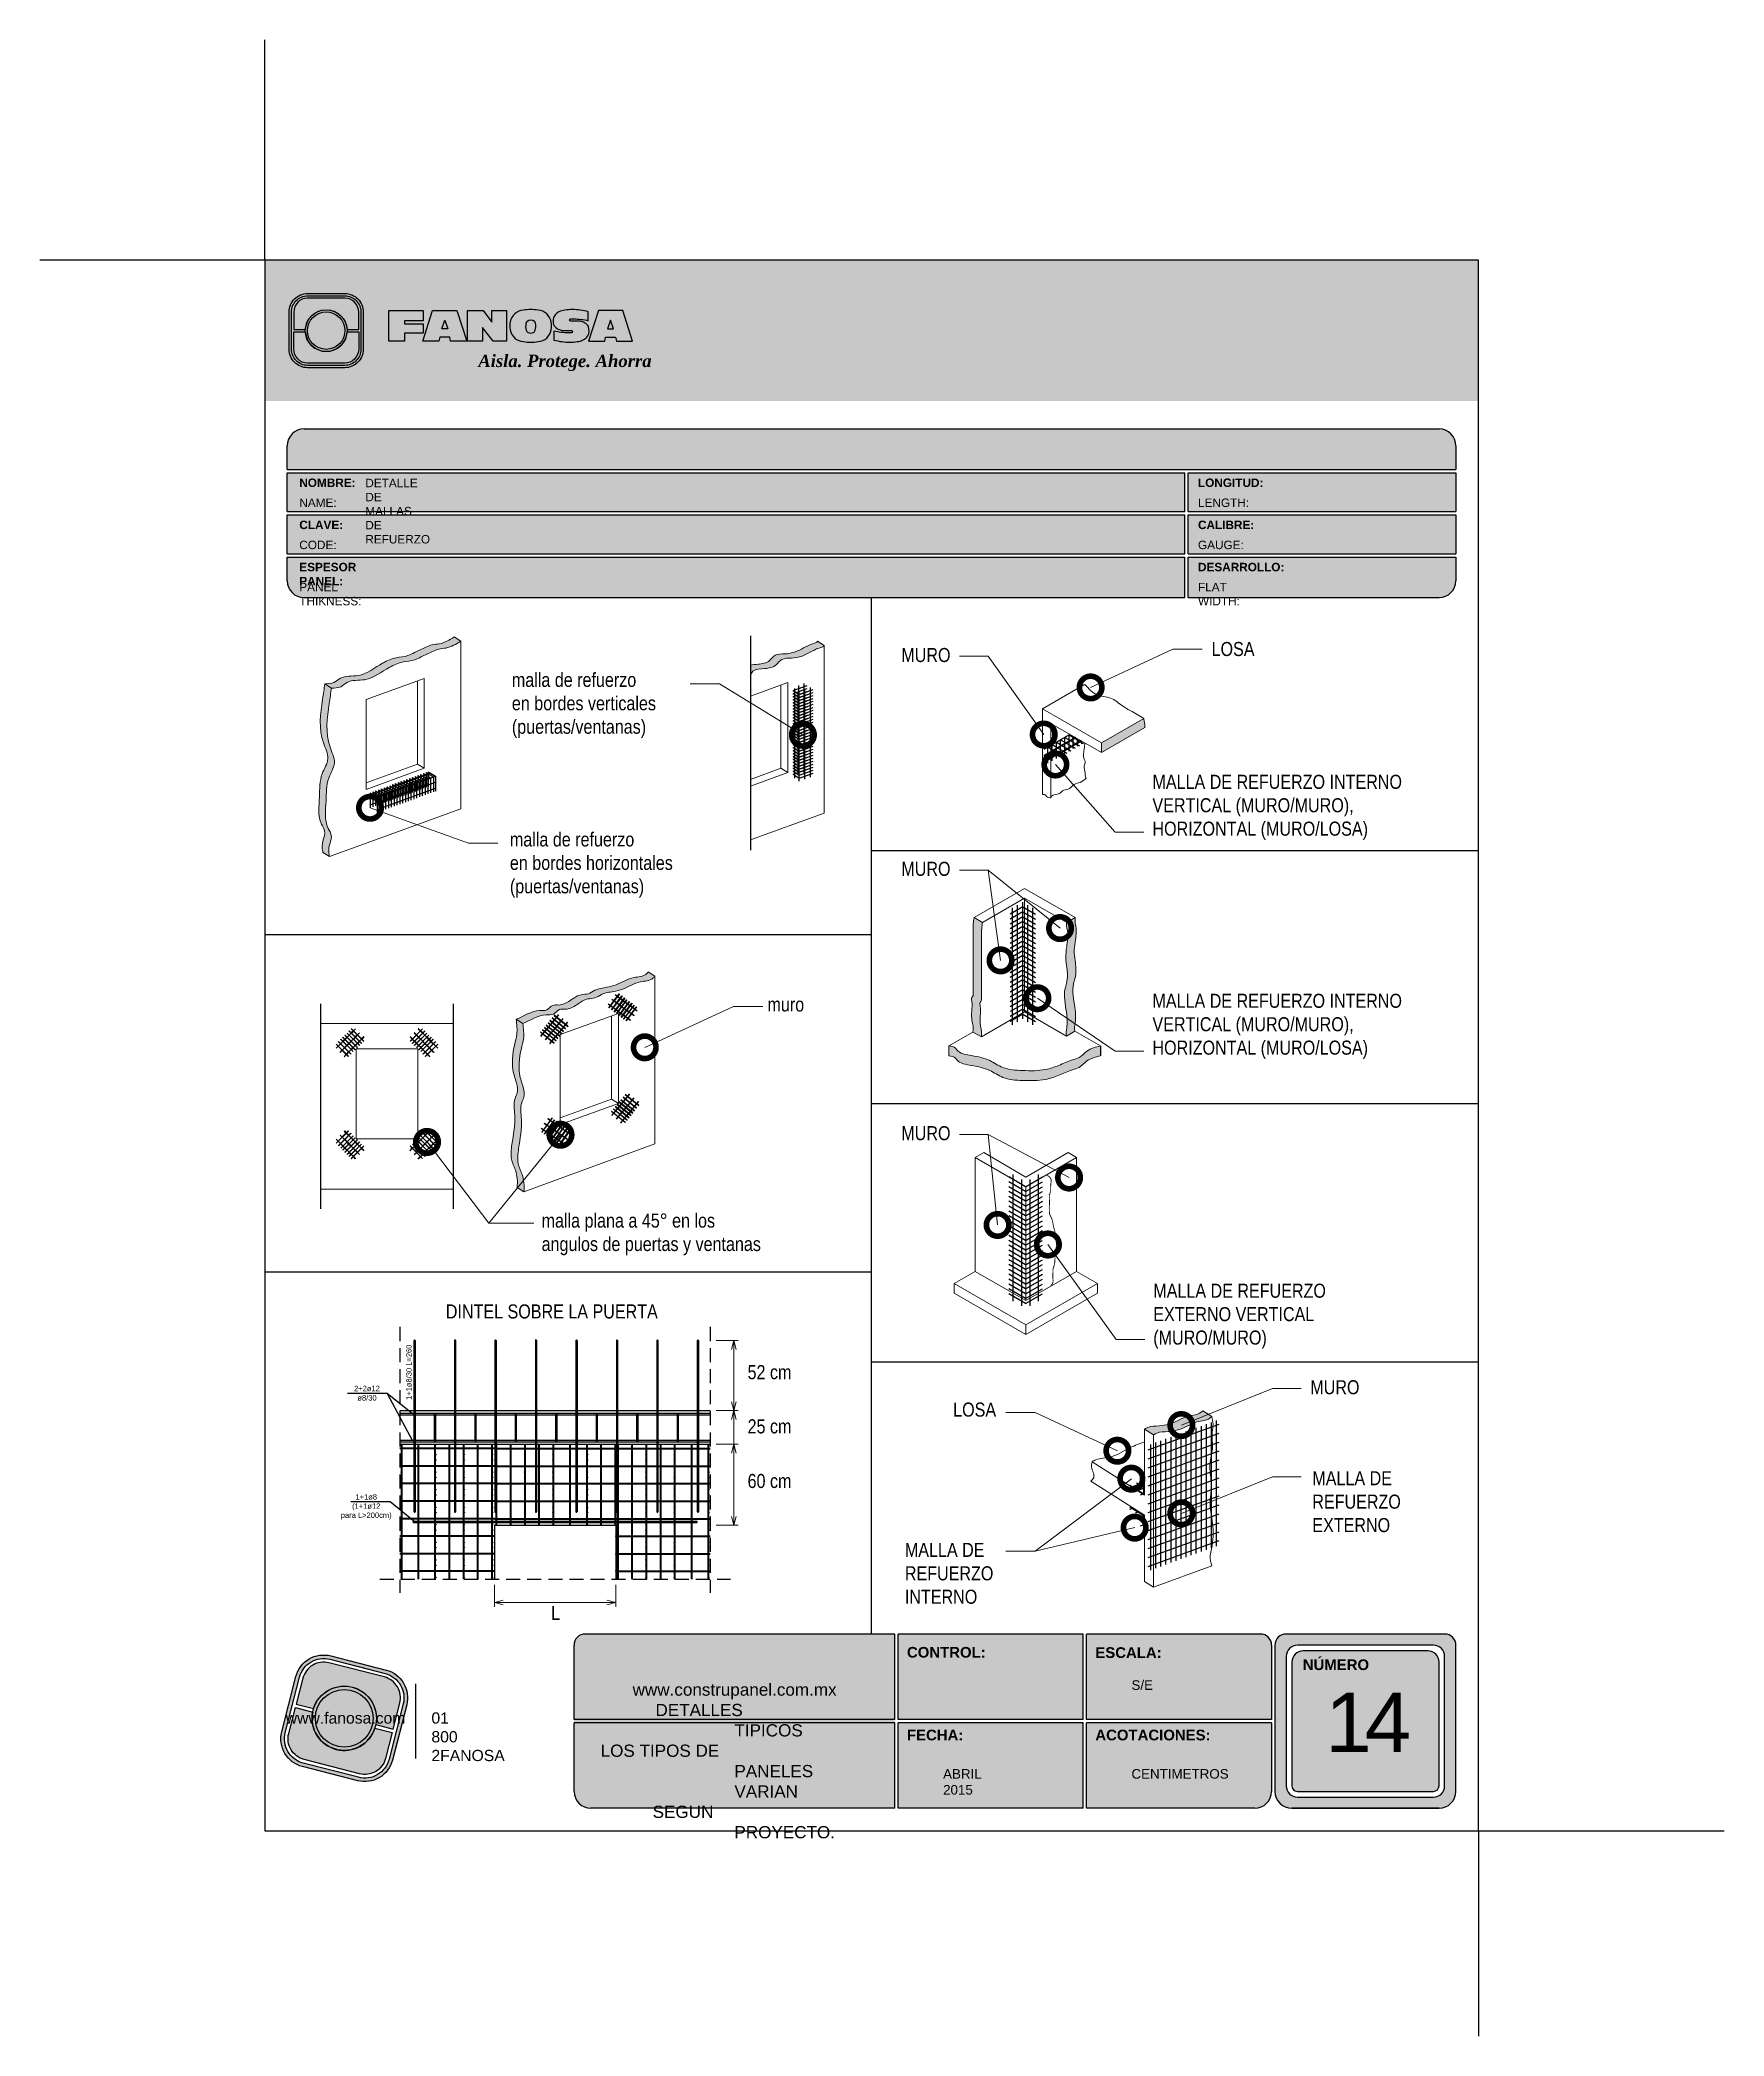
# Model space of a CAD drawing. Header units: millimetres. Extents: x 0 to 30, y 0 to 35.5.
import ezdxf

# ---------------------------------------------------------------- set-up
doc = ezdxf.new("R2010")
doc.units = ezdxf.units.MM
for name, pattern in [('CONTINUA', [0]), ('DASHED2', [9.525, 6.35, -3.175]), ('HIDDEN2', [0.1875, 0.125, -0.0625]), ('TRATTO-PUNTO', [1, 0.5, -0.25, 0, -0.25])]:
    doc.linetypes.add(name, pattern=pattern)
for name, color, linetype, lineweight in [('CONSTRUPANEL', 170, 'Continuous', 20), ('hatch', 252, 'Continuous', 0), ('LAMINA ACCESORIOS', 1, 'Continuous', 30), ('TEXTO', 7, 'DASHED2', 0), ('TEXTO CUADRO DATOS', 251, 'Continuous', 0)]:
    doc.layers.add(name, color=color, linetype=linetype, lineweight=lineweight)
for name, color, linetype in [('MURI', 7, 'Continuous'), ('RETE', 4, 'Continuous'), ('SERRAMENTI', 7, 'CONTINUA')]:
    doc.layers.add(name, color=color, linetype=linetype)
doc.styles.add('Erika', font='techl___.ttf', dxfattribs={"height": 0.25})
doc.styles.get("Standard").update_dxf_attribs({"font": 'arial.ttf'})
doc.dimstyles.new('Erika', dxfattribs={"dimtxt": 0.25, "dimasz": 0.8, "dimexe": 0.5, "dimexo": 0.5, "dimgap": 0, "dimtad": 0, "dimlfac": 0.1, "dimzin": 1, "dimdsep": 46, "dimtxsty": 'Erika', "dimblk": 'DOTSMALL', "dimcen": 2.5, "dimse1": 1, "dimse2": 1, "dimclrd": 252, "dimclre": 252, "dimclrt": 256, "dimadec": 0, "dimazin": 0, "dimtfac": 1, "dimtmove": 0, "dimatfit": 3, "dimldrblk": 'DOTSMALL', "dimfxl": 1, "dimlwd": 0, "dimlwe": 0, "dimarcsym": 0})
pattern_1 = [(0, (-393.41203, -2763.710795), (0.05625, 0.03247595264), [0.0375, -0.075]), (120, (-393.41203, -2763.710795), (-0.05625, 0.03247595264), [0.0375, -0.075]), (60, (-393.41203, -2763.710795), (1e-17, 0.0649519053), [-0.075, 0.0375])]

msp = doc.modelspace()

# ---------------------------------------------------------------- texts
at = {"color": 7, "linetype": 'ByBlock', "insert": (6.564, 11.81), "char_height": 0.096, "attachment_point": 5, "rotation": 90}
msp.add_mtext('1+1ø8/30 L=260', dxfattribs=at)
at = {"color": 7, "linetype": 'ByBlock', "char_height": 0.096, "attachment_point": 5}
for s, insert in [('2+2ø12', (5.818, 11.52)), ('ø8/30', (5.818, 11.353)), ('1+1ø8', (5.804, 9.591)), ('para L>200cm)', (5.804, 9.252)), ('(1+1ø12', (5.804, 9.414))]:
    msp.add_mtext(s, dxfattribs=dict(at, insert=insert))
at = {"layer": 'TEXTO', "linetype": 'ByBlock', "lineweight": 0, "char_height": 0.25, "style": 'Erika'}
for s, insert, attachment_point in [('MURO', (15.323, 24.696), 1), ('LOSA', (20.842, 24.803), 1), ('malla de refuerzo \\Pen bordes verticales \\P(puertas/ventanas)', (8.395, 24.254), 1), ('MALLA DE REFUERZO INTERNO \\PVERTICAL (MURO/MURO), \\PHORIZONTAL (MURO/LOSA) ', (19.79, 22.44), 1), ('malla de refuerzo \\Pen bordes horizontales \\P(puertas/ventanas)', (8.36, 21.415), 1), ('MURO', (15.323, 20.892), 1), ('MALLA DE REFUERZO INTERNO \\PVERTICAL (MURO/MURO), \\PHORIZONTAL (MURO/LOSA) ', (19.79, 18.544), 1), ('muro', (12.942, 18.479), 1), ('MURO', (15.323, 16.189), 1), ('malla plana a 45° en los\\Pangulos de puertas y ventanas', (8.924, 14.634), 1), ('MALLA DE REFUERZO\\PEXTERNO VERTICAL\\P(MURO/MURO) ', (19.805, 13.386), 1), ('DINTEL SOBRE LA PUERTA', (7.22, 13.017), 1), ('52 cm', (13.368, 11.937), 3), ('MURO', (23.473, 11.669), 3), ('LOSA', (16.245, 11.271), 1), ('25 cm', (13.368, 10.973), 3), ('60 cm', (13.368, 10.001), 3), ('MALLA DE \\PREFUERZO\\PEXTERNO ', (22.634, 10.05), 1), ('MALLA DE \\PREFUERZO\\PINTERNO ', (15.386, 8.775), 1), ('L', (9.093, 7.652), 1)]:
    msp.add_mtext(s, dxfattribs=dict(at, insert=insert, attachment_point=attachment_point))
at = {"layer": 'TEXTO CUADRO DATOS', "attachment_point": 1}
for s, insert, char_height, width in [('{\\fArial|b1|i0|c0|p34;NOMBRE:}', (4.614, 27.711), 0.15, 0.00323), ('{\\fArial|b0|i0|c0|p34;DETALLE DE MALLAS DE REFUERZO}', (5.788, 27.706), 0.15, 0.00323), ('{\\fArial|b1|i0|c0|p34;LONGITUD:}', (20.6, 27.711), 0.15, 0.00323), ('{\\fArial|b0|i0|c0|p34;NAME:}', (4.614, 27.355), 0.15, 0.00323), ('{\\fArial|b0|i0|c0|p34;LENGTH:}', (20.6, 27.355), 0.15, 0.00323), ('{\\fArial|b1|i0|c0|p34;CLAVE:}', (4.614, 26.961), 0.15, 0.00323), ('{\\fArial|b1|i0|c0|p34;CALIBRE:}', (20.6, 26.961), 0.15, 0.00323), ('{\\fArial|b0|i0|c0|p34;CODE:}', (4.614, 26.605), 0.15, 0.00323), ('{\\fArial|b0|i0|c0|p34;GAUGE:}', (20.6, 26.605), 0.15, 0.00323), ('{\\fArial|b1|i0|c0|p34;ESPESOR PANEL:}', (4.614, 26.211), 0.15, 0.00323), ('{\\fArial|b1|i0|c0|p34;DESARROLLO:}', (20.6, 26.211), 0.15, 0.00323), ('{\\fArial|b0|i0|c0|p34;PANEL THIKNESS:}', (4.614, 25.855), 0.15, 0.00323), ('{\\fArial|b0|i0|c0|p34;FLAT WIDTH:}', (20.6, 25.855), 0.15, 0.00323), ('{\\fArial|b1|i0|c0|p34;CONTROL:}', (15.423, 6.923), 0.19, 0.00323), ('{\\fArial|b1|i0|c0|p34;ESCALA:}', (18.774, 6.918), 0.19, 0.00323), ('{\\fArial|b1|i0|c0|p34;NÚMERO}', (22.464, 6.702), 0.19, 0.00323), ('\\pi-1.8111;www.construpanel.com.mx\\P\\pi-1.4048;DETALLES TIPICOS\\P\\pi-2.3799;LOS TIPOS DE PANELES VARIAN\\P\\pi-1.4548;SEGUN PROYECTO.', (12.354, 6.273), 0.21742, 0.0037), ('{\\fArial|b0|i0|c0|p34;S/E}', (19.417, 6.33), 0.17, 0.00323), ('\\pi-0.54167;{\\T0.75;14}', (23.408, 6.112), 1.06042, 0.00457), ('{\\fArial|b1|i0|c0|p34;FECHA:}', (15.423, 5.451), 0.19, 0.00323), ('{\\fArial|b1|i0|c0|p34;ACOTACIONES:}', (18.774, 5.451), 0.19, 0.00323), ('{\\fArial|b0|i0|c0|p34;ABRIL 2015}', (16.066, 4.75), 0.17, 0.00323), ('{\\fArial|b0|i0|c0|p34;CENTIMETROS}', (19.417, 4.75), 0.17, 0.00323)]:
    msp.add_mtext(s, dxfattribs=dict(at, insert=insert, char_height=char_height, width=width))

# ---------------------------------------------------------------- blocks, each defined once
blk = doc.blocks.new('LOGO GRIS')
at = {"true_color": 0xe3e3e3}
h = blk.add_hatch(color=254, dxfattribs=at)
edge = h.paths.add_edge_path()
edge.add_arc((2075.553, 279.298), 0.508, 255.6008, 345.6008, ccw=False)
edge.add_line((2075.427, 278.806), (2074.442, 279.058))
edge.add_arc((2074.569, 279.551), 0.508, 165.6008, 255.6008, ccw=False)
edge.add_line((2074.076, 279.677), (2074.329, 280.662))
edge.add_arc((2074.821, 280.535), 0.508, 75.6008, 165.6008, ccw=False)
edge.add_line((2074.948, 281.027), (2075.932, 280.775))
edge.add_arc((2075.806, 280.282), 0.508, -14.3992, 75.6008, ccw=False)
edge.add_line((2076.298, 280.156), (2076.045, 279.172))
edge = h.paths.add_edge_path(flags=16)
edge.add_arc((2075.553, 279.298), 0.445, 255.6008, 345.6008, ccw=False)
edge.add_line((2075.442, 278.867), (2074.458, 279.12))
edge.add_arc((2074.569, 279.551), 0.445, 165.6008, 255.6008, ccw=False)
edge.add_line((2074.138, 279.661), (2074.391, 280.646))
edge.add_arc((2074.821, 280.535), 0.445, 75.6008, 165.6008, ccw=False)
edge.add_line((2074.932, 280.966), (2075.916, 280.713))
edge.add_arc((2075.806, 280.282), 0.445, -14.3992, 75.6008, ccw=False)
edge.add_line((2076.236, 280.172), (2075.984, 279.187))
h = blk.add_hatch(color=254, dxfattribs=at)
edge = h.paths.add_edge_path()
edge.add_line((2076.056, 279.726), (2076.175, 280.188))
edge.add_arc((2075.806, 280.282), 0.381, 345.6008, 435.6008)
edge.add_line((2075.901, 280.652), (2074.916, 280.904))
edge.add_arc((2074.821, 280.535), 0.381, 75.6008, 165.6008)
edge.add_line((2074.452, 280.63), (2074.334, 280.168))
edge.add_line((2074.334, 280.168), (2074.642, 280.089))
edge.add_arc((2075.187, 279.917), 0.572, -11.2145, 162.416, ccw=False)
edge.add_line((2075.748, 279.805), (2076.056, 279.726))
h = blk.add_hatch(color=254, dxfattribs=at)
h.paths.add_polyline_path([(2074.615, 279.917, 1), (2075.759, 279.917, 1)])
h.paths.add_polyline_path([(2075.7, 279.917, -1), (2074.675, 279.917, -1)], flags=16)
h = blk.add_hatch(color=252)
h.set_gradient(color1=(132, 132, 132), rotation=70, tint=1, name='SPHERICAL')
h.paths.add_polyline_path([(2075.7, 279.917, 1), (2074.675, 279.917, 1)])
h = blk.add_hatch(color=254, dxfattribs=at)
edge = h.paths.add_edge_path()
edge.add_arc((2075.187, 279.917), 0.572, 168.7855, 342.416)
edge.add_line((2075.732, 279.744), (2076.041, 279.665))
edge.add_line((2076.041, 279.665), (2075.922, 279.203))
edge.add_arc((2075.553, 279.298), 0.381, 255.6008, 345.6008, ccw=False)
edge.add_line((2075.458, 278.929), (2074.474, 279.182))
edge.add_arc((2074.569, 279.551), 0.381, 165.6008, 255.6008, ccw=False)
edge.add_line((2074.199, 279.645), (2074.318, 280.107))
edge.add_line((2074.318, 280.107), (2074.626, 280.028))
at = {"color": 254, "true_color": 0xe3e3e3}
for points in [[(2076.045, 279.172, -0.414214), (2075.427, 278.806), (2074.442, 279.058, -0.414214), (2074.076, 279.677), (2074.329, 280.662, -0.414214), (2074.948, 281.027), (2075.932, 280.775, -0.414214), (2076.298, 280.156)], [(2075.984, 279.187, -0.414214), (2075.442, 278.867), (2074.458, 279.12, -0.414214), (2074.138, 279.661), (2074.391, 280.646, -0.414214), (2074.932, 280.966), (2075.916, 280.713, -0.414214), (2076.236, 280.172)], [(2076.056, 279.726), (2076.175, 280.188, 0.414214), (2075.901, 280.652), (2074.916, 280.904, 0.414214), (2074.452, 280.63), (2074.334, 280.168), (2074.642, 280.089, -0.945905), (2075.748, 279.805)], [(2074.626, 280.028, 0.945905), (2075.732, 279.744), (2076.041, 279.665), (2075.922, 279.203, -0.414214), (2075.458, 278.929), (2074.474, 279.182, -0.414214), (2074.199, 279.645), (2074.318, 280.107)]]:
    blk.add_lwpolyline(points, format="xyb", close=True, dxfattribs=at)
for radius in [0.572, 0.513]:
    blk.add_circle((2075.187, 279.917), radius, dxfattribs=at)
blk = doc.blocks.new('FANOSA')
at = {"color": 253, "true_color": 0xb3b3b3, "const_width": 0.02}
blk.add_lwpolyline([(365.318, 247.98), (365.318, 246.643)], dxfattribs=at)
at = {"color": 254}
blk.add_blockref('LOGO GRIS', (-1711.139, -32.554), dxfattribs=at)
at = {"layer": 'TEXTO CUADRO DATOS', "char_height": 0.2, "width": 0.00323, "attachment_point": 1}
for s, insert in [('{\\fArial|b0|i0|c0|p34;www.fanosa.com}', (363.008, 247.468)), ('{\\fArial|b0|i0|c0|p34;01 800 2FANOSA}', (365.599, 247.468))]:
    blk.add_mtext(s, dxfattribs=dict(at, insert=insert))
blk = doc.blocks.new('LOGO 1')
h = blk.add_hatch(color=7)
h.set_gradient(color1=(255, 255, 255), color2=(0, 0, 255), rotation=180, tint=1)
h.paths.add_polyline_path([(362.634, 273.301), (362.634, 270.801), (384.224, 270.801), (384.224, 273.301)])
at = {"true_color": 0xffffff}
h = blk.add_hatch(color=7, dxfattribs=at)
edge = h.paths.add_edge_path()
edge.add_arc((364.057, 271.721), 0.33, -90, 0, ccw=False)
edge.add_line((364.057, 271.391), (363.397, 271.391))
edge.add_arc((363.397, 271.721), 0.33, 180, 270, ccw=False)
edge.add_line((363.067, 271.721), (363.067, 272.381))
edge.add_arc((363.397, 272.381), 0.33, 90, 180, ccw=False)
edge.add_line((363.397, 272.711), (364.057, 272.711))
edge.add_arc((364.057, 272.381), 0.33, 0, 90, ccw=False)
edge.add_line((364.387, 272.381), (364.387, 271.721))
edge = h.paths.add_edge_path(flags=16)
edge.add_arc((364.057, 271.721), 0.289, 270, 360, ccw=False)
edge.add_line((364.057, 271.433), (363.397, 271.433))
edge.add_arc((363.397, 271.721), 0.289, 180, 270, ccw=False)
edge.add_line((363.109, 271.721), (363.109, 272.381))
edge.add_arc((363.397, 272.381), 0.289, 90, 180, ccw=False)
edge.add_line((363.397, 272.67), (364.057, 272.67))
edge.add_arc((364.057, 272.381), 0.289, 0, 90, ccw=False)
edge.add_line((364.346, 272.381), (364.346, 271.721))
for color, points in [(30, [(364.098, 272.072), (364.305, 272.072), (364.305, 272.381, 0.414214), (364.057, 272.629), (363.397, 272.629, 0.414214), (363.15, 272.381), (363.15, 272.072), (363.357, 272.072, -0.945905)]), (170, [(364.305, 271.721), (364.305, 272.031), (364.098, 272.031, -0.945905), (363.357, 272.031), (363.15, 272.031), (363.15, 271.721, 0.414214), (363.397, 271.474), (364.057, 271.474, 0.414214)])]:
    blk.add_hatch(color=color).paths.add_polyline_path(points)
h = blk.add_hatch(color=7, dxfattribs=at)
h.paths.add_polyline_path([(363.356, 272.051, 1), (364.099, 272.051, 1)])
h.paths.add_polyline_path([(364.06, 272.051, -1), (363.395, 272.051, -1)], flags=16)
blk.add_hatch(color=7, dxfattribs=at).paths.add_polyline_path([(364.842, 272.41), (365.45, 272.41), (365.45, 272.225), (365.12, 272.225), (365.12, 272.172), (365.45, 272.172), (365.45, 272.005), (365.12, 272.005), (365.12, 271.861), (364.842, 271.861)])
h = blk.add_hatch(color=7, dxfattribs=at)
h.paths.add_polyline_path([(365.621, 272.41), (365.449, 271.861), (365.733, 271.861), (365.748, 271.934), (365.927, 271.934), (365.941, 271.861), (366.226, 271.861), (366.054, 272.41)])
h.paths.add_polyline_path([(365.837, 272.237), (365.891, 272.081), (365.784, 272.081)], flags=16)
h = blk.add_hatch(color=7, dxfattribs=at)
h.paths.add_polyline_path([(366.936, 272.41), (366.671, 272.41), (366.671, 272.199), (366.522, 272.41), (366.24, 272.41), (366.24, 271.861), (366.505, 271.861), (366.505, 272.107), (366.695, 271.861), (366.936, 271.861)])
h.paths.add_polyline_path([(367.497, 272.414, 0.094039), (367.234, 272.414, 0.349778), (367.001, 272.207, 0.097373), (367.001, 272.064, 0.349778), (367.234, 271.857, 0.094039), (367.497, 271.857, 0.349778), (367.73, 272.064, 0.097373), (367.73, 272.207, 0.349778)])
h.paths.add_polyline_path([(367.3, 272.215, -0.379938), (367.431, 272.215, -0.158874), (367.45, 272.182, -0.126358), (367.446, 272.057, -0.214274), (367.413, 272.019, -0.222612), (367.318, 272.019, -0.214274), (367.285, 272.057, -0.126358), (367.281, 272.182, -0.158874)], flags=16)
h.paths.add_polyline_path([(368.078, 272.26), (368.128, 272.26, -0.058695), (368.39, 272.228), (368.39, 272.388, 0.06396), (368.105, 272.426, 0.046916), (367.973, 272.414, 0.222969), (367.786, 272.314, 0.165417), (367.767, 272.182, 0.195223), (367.816, 272.1, 0.077246), (367.888, 272.064, 0.080669), (367.961, 272.052), (368.09, 272.052, -1), (368.09, 272.011), (368.039, 272.011, -0.058695), (367.777, 272.044), (367.777, 271.883, 0.06396), (368.062, 271.845, 0.046916), (368.194, 271.857, 0.222969), (368.381, 271.957, 0.209114), (368.391, 272.123, 0.130102), (368.364, 272.161, 0.092678), (368.279, 272.208, 0.080669), (368.206, 272.22), (368.078, 272.22, -1)])
h.paths.add_polyline_path([(369.002, 272.41), (368.569, 272.41), (368.396, 271.861), (368.681, 271.861), (368.696, 271.934), (368.875, 271.934), (368.889, 271.861), (369.174, 271.861)])
h.paths.add_polyline_path([(368.785, 272.237), (368.839, 272.081), (368.732, 272.081)], flags=16)
h = blk.add_hatch(color=252)
h.set_gradient(color1=(132, 132, 132), rotation=70, tint=1, name='SPHERICAL')
h.paths.add_polyline_path([(364.06, 272.051, 1), (363.395, 272.051, 1)])
at = {"color": 7, "true_color": 0xffffff}
for points in [[(364.387, 271.721, -0.414214), (364.057, 271.391), (363.397, 271.391, -0.414214), (363.067, 271.721), (363.067, 272.381, -0.414214), (363.397, 272.711), (364.057, 272.711, -0.414214), (364.387, 272.381)], [(364.346, 271.721, -0.414214), (364.057, 271.433), (363.397, 271.433, -0.414214), (363.109, 271.721), (363.109, 272.381, -0.414214), (363.397, 272.67), (364.057, 272.67, -0.414214), (364.346, 272.381)], [(367.73, 272.207, 0.349778), (367.497, 272.414, 0.094039), (367.234, 272.414, 0.349778), (367.001, 272.207, 0.097373), (367.001, 272.064, 0.349778), (367.234, 271.857, 0.094039), (367.497, 271.857, 0.349778), (367.73, 272.064, 0.097373)], [(368.364, 272.161, 0.09281), (368.279, 272.208, 0.080669), (368.206, 272.22), (368.078, 272.22, -1), (368.078, 272.26), (368.128, 272.26, -0.058695), (368.39, 272.228), (368.39, 272.388, 0.06396), (368.105, 272.426, 0.046916), (367.973, 272.414, 0.222969), (367.786, 272.314, 0.165417), (367.767, 272.182, 0.195223), (367.816, 272.1, 0.077246), (367.888, 272.064, 0.080669), (367.961, 272.052), (368.09, 272.052, -1), (368.09, 272.011), (368.039, 272.011, -0.058695), (367.777, 272.044), (367.777, 271.883, 0.06396), (368.062, 271.845, 0.046916), (368.194, 271.857, 0.222969), (368.381, 271.957, 0.209114), (368.391, 272.123, 0.13418)], [(367.285, 272.057, 0.214274), (367.318, 272.019, 0.222612), (367.413, 272.019, 0.214274), (367.446, 272.057, 0.126358), (367.45, 272.182, 0.158874), (367.431, 272.215, 0.379938), (367.3, 272.215, 0.158874), (367.281, 272.182, 0.126358)]]:
    blk.add_lwpolyline(points, format="xyb", close=True, dxfattribs=at)
at = {"color": 30}
blk.add_lwpolyline([(364.305, 272.072), (364.305, 272.381, 0.414214), (364.057, 272.629), (363.397, 272.629, 0.414214), (363.15, 272.381), (363.15, 272.072), (363.357, 272.072, -0.945905), (364.098, 272.072)], format="xyb", close=True, dxfattribs=at)
at = {"color": 7, "true_color": 0xffffff}
for points in [[(364.842, 272.41), (365.45, 272.41), (365.45, 272.225), (365.12, 272.225), (365.12, 272.172), (365.45, 272.172), (365.45, 272.005), (365.12, 272.005), (365.12, 271.861), (364.842, 271.861)], [(365.733, 271.861), (365.449, 271.861), (365.621, 272.41), (366.054, 272.41), (366.226, 271.861), (365.941, 271.861), (365.927, 271.934), (365.748, 271.934)], [(366.505, 272.107), (366.505, 271.861), (366.24, 271.861), (366.24, 272.41), (366.522, 272.41), (366.671, 272.199), (366.671, 272.41), (366.936, 272.41), (366.936, 271.861), (366.695, 271.861)], [(368.875, 271.934), (368.889, 271.861), (369.174, 271.861), (369.002, 272.41), (368.569, 272.41), (368.396, 271.861), (368.681, 271.861), (368.696, 271.934)], [(365.784, 272.081), (365.837, 272.237), (365.891, 272.081)], [(368.839, 272.081), (368.785, 272.237), (368.732, 272.081)]]:
    blk.add_lwpolyline(points, close=True, dxfattribs=at)
at = {"color": 170}
blk.add_lwpolyline([(363.357, 272.031, 0.945905), (364.098, 272.031), (364.305, 272.031), (364.305, 271.721, -0.414214), (364.057, 271.474), (363.397, 271.474, -0.414214), (363.15, 271.721), (363.15, 272.031)], format="xyb", close=True, dxfattribs=at)
at = {"color": 7, "true_color": 0xffffff}
for radius in [0.371, 0.333]:
    blk.add_circle((363.727, 272.051), radius, dxfattribs=at)
at = {"color": 254, "insert": (366.432, 271.623), "char_height": 0.22, "width": 5.44848, "attachment_point": 1}
blk.add_mtext('{\\fBookman Old Style|b1|i1|c0|p18;\\C255;\\c16777215;Aisla. Protege. Ahorra}', dxfattribs=at)
blk = doc.blocks.new('_DotSmall')
at = {"color": 0, "linetype": 'ByBlock', "const_width": 0.5}
blk.add_lwpolyline([(-0.0625, 0, 1), (0.0625, 0, 1)], format="xyb", close=True, dxfattribs=at)

# ---------------------------------------------------------------- hatches: boundary and pattern name
at = {"true_color": 0xb3b3b3}
for points in [[(25.188, 27.873), (25.188, 28.293, 0.414214), (24.888, 28.593), (4.698, 28.593, 0.414214), (4.398, 28.293), (4.398, 27.873)], [(15.207, 4.053), (15.207, 5.633), (15.207, 7.153), (9.701, 7.153, 0.414214), (9.501, 6.953), (9.501, 5.633), (9.501, 4.353, 0.414214), (9.801, 4.053)]]:
    msp.add_hatch(color=253, dxfattribs=at).paths.add_polyline_path(points)
h = msp.add_hatch(color=253, dxfattribs=at)
h.paths.add_polyline_path([(4.398, 27.813), (4.398, 27.123), (20.368, 27.123), (20.368, 27.813)])
h.paths.add_polyline_path([(20.368, 26.373), (20.368, 27.063), (4.398, 27.063), (4.398, 26.373)])
h.paths.add_polyline_path([(20.368, 25.593), (20.368, 26.313), (4.398, 26.313), (4.398, 25.893, 0.414214), (4.698, 25.593)])
h.paths.add_polyline_path([(20.428, 26.313), (20.428, 25.593), (24.888, 25.593, 0.414214), (25.188, 25.893), (25.188, 26.313)])
h.paths.add_polyline_path([(20.428, 27.063), (20.428, 26.373), (25.188, 26.373), (25.188, 27.063)])
h.paths.add_polyline_path([(20.428, 27.813), (20.428, 27.123), (25.188, 27.123), (25.188, 27.813)])
h = msp.add_hatch(color=253, dxfattribs=at)
h.paths.add_polyline_path([(22.169, 7.153, 0.414214), (21.969, 6.953), (21.969, 4.353, 0.414214), (22.269, 4.053), (24.888, 4.053, 0.414214), (25.188, 4.353), (25.188, 6.953, 0.414214), (24.988, 7.153)])
h.paths.add_polyline_path([(24.988, 6.753), (24.988, 4.453, -0.414214), (24.788, 4.253), (22.369, 4.253, -0.414214), (22.169, 4.453), (22.169, 6.753, -0.414214), (22.369, 6.953), (24.788, 6.953, -0.414214)], flags=16)
h.paths.add_polyline_path([(24.888, 6.653), (24.888, 4.453, -0.414214), (24.788, 4.353), (22.369, 4.353, -0.414214), (22.269, 4.453), (22.269, 6.653, -0.414214), (22.469, 6.853), (24.688, 6.853, -0.414214)], flags=0)
h.paths.add_polyline_path([(22.873, 6.559), (24.176, 6.559), (24.176, 4.303), (22.873, 4.303)], flags=8)
h.paths.add_polyline_path([(22.417, 8.338), (23.661, 8.338), (23.661, 8.047), (22.417, 8.047)], flags=9)
h = msp.add_hatch(color=253, dxfattribs=at)
h.paths.add_polyline_path([(18.558, 5.633), (18.558, 7.153), (15.267, 7.153), (15.267, 5.633)])
h.paths.add_polyline_path([(18.558, 5.573), (15.267, 5.573), (15.267, 4.053), (18.558, 4.053)])
h.paths.add_polyline_path([(18.618, 5.573), (18.618, 4.053), (21.609, 4.053, 0.414214), (21.909, 4.353), (21.909, 5.573)])
h.paths.add_polyline_path([(18.618, 7.153), (18.618, 5.633), (21.909, 5.633), (21.909, 6.953, 0.414214), (21.709, 7.153)])
at = {"layer": 'hatch', "linetype": 'Continuous'}
h = msp.add_hatch(dxfattribs=at)
h.set_pattern_fill('HONEY', color=256, scale=0.3)
h.set_pattern_definition(pattern_1)
edge = h.paths.add_edge_path()
edge.add_spline(control_points=[(5.153, 20.984), (5.146, 21.011), (5.125, 21.091), (5.157, 21.216), (5.205, 21.364), (5.046, 21.587), (5.104, 21.95), (5.087, 22.347), (5.293, 22.651), (5.06, 23.088), (5.118, 23.546), (5.173, 23.892), (5.187, 23.983)], knot_values=[0, 0, 0, 0, 0.082788, 0.245041, 0.381277, 0.519356, 1.007406, 1.418515, 1.706842, 1.999474, 2.774674, 3.051408, 3.051408, 3.051408, 3.051408], degree=3, periodic=0)
edge.add_line((5.187, 23.983), (5.07, 24.057))
edge.add_spline(control_points=[(5.07, 24.057), (5.055, 23.967), (5.001, 23.621), (4.942, 23.163), (5.175, 22.726), (4.969, 22.421), (4.986, 22.025), (4.929, 21.662), (5.087, 21.439), (5.039, 21.291), (5.008, 21.166), (5.028, 21.086), (5.035, 21.059)], knot_values=[0, 0, 0, 0, 0.276734, 1.051934, 1.344566, 1.632893, 2.044003, 2.532052, 2.670131, 2.806367, 2.96862, 3.051408, 3.051408, 3.051408, 3.051408], degree=3, periodic=0)
edge.add_line((5.035, 21.059), (5.153, 20.984))
edge = h.paths.add_edge_path()
edge.add_spline(control_points=[(5.187, 23.983), (5.244, 23.983), (5.349, 23.984), (5.503, 24.14), (5.855, 24.086), (6.143, 24.33), (6.441, 24.458), (6.644, 24.464), (6.81, 24.555), (6.953, 24.617), (7.097, 24.685), (7.28, 24.69), (7.401, 24.765), (7.487, 24.817)], knot_values=[0, 0, 0, 0, 0.164973, 0.299896, 0.617064, 1.115294, 1.370765, 1.581038, 1.70658, 1.933168, 2.052752, 2.177981, 2.470197, 2.470197, 2.470197, 2.470197], degree=3, periodic=0)
edge.add_line((7.487, 24.817), (7.368, 24.893))
edge.add_spline(control_points=[(7.368, 24.893), (7.282, 24.84), (7.161, 24.765), (6.978, 24.76), (6.834, 24.692), (6.691, 24.63), (6.525, 24.539), (6.322, 24.534), (6.024, 24.406), (5.736, 24.162), (5.384, 24.216), (5.23, 24.06), (5.126, 24.058), (5.07, 24.057)], knot_values=[0, 0, 0, 0, 0.292216, 0.417444, 0.537029, 0.763617, 0.889159, 1.099432, 1.354903, 1.853133, 2.170301, 2.305224, 2.46887, 2.46887, 2.46887, 2.46887], degree=3, periodic=0)
edge.add_line((5.07, 24.057), (5.187, 23.983))
edge = h.paths.add_edge_path()
edge.add_spline(control_points=[(12.637, 24.209), (12.649, 24.238), (12.698, 24.326), (12.899, 24.322), (13.089, 24.36), (13.195, 24.523), (13.381, 24.506), (13.549, 24.541), (13.711, 24.622), (13.823, 24.691), (13.942, 24.715), (13.952, 24.743)], knot_values=[0.045855, 0.045855, 0.045855, 0.045855, 0.13456, 0.349437, 0.565384, 0.70159, 0.87673, 1.0678, 1.226826, 1.401325, 1.505119, 1.505119, 1.505119, 1.505119], degree=3, periodic=0)
edge.add_line((13.952, 24.743), (13.833, 24.818))
edge.add_spline(control_points=[(13.833, 24.818), (13.823, 24.791), (13.704, 24.767), (13.592, 24.698), (13.43, 24.617), (13.262, 24.582), (13.076, 24.598), (12.97, 24.436), (12.808, 24.404), (12.679, 24.401), (12.637, 24.392)], knot_values=[0.220714, 0.220714, 0.220714, 0.220714, 0.324508, 0.499006, 0.658033, 0.849103, 1.024243, 1.160448, 1.376396, 1.505119, 1.505119, 1.505119, 1.505119], degree=3, periodic=0)
edge.add_line((12.637, 24.392), (12.637, 24.209))
edge = h.paths.add_edge_path()
edge.add_spline(control_points=[(19.81, 10.698), (19.828, 10.708), (19.906, 10.754), (20.122, 10.744), (20.361, 10.813), (20.557, 10.938), (20.717, 10.943), (20.812, 10.986), (20.846, 11.021)], knot_values=[0, 0, 0, 0, 0.062822, 0.268868, 0.620482, 0.800806, 0.949449, 1.094781, 1.094781, 1.094781, 1.094781], degree=3, periodic=0)
edge.add_line((20.846, 11.021), (20.687, 11.122))
edge.add_spline(control_points=[(20.687, 11.122), (20.652, 11.088), (20.558, 11.045), (20.397, 11.04), (20.201, 10.915), (19.962, 10.845), (19.746, 10.855), (19.668, 10.81), (19.65, 10.799)], knot_values=[0, 0, 0, 0, 0.145332, 0.293975, 0.474299, 0.825913, 1.031958, 1.094781, 1.094781, 1.094781, 1.094781], degree=3, periodic=0)
edge.add_line((19.65, 10.799), (19.81, 10.698))
edge = h.paths.add_edge_path()
edge.add_spline(control_points=[(19.655, 23.28), (19.656, 23.292), (19.66, 23.341), (19.639, 23.394), (19.635, 23.436), (19.634, 23.441)], knot_values=[0.062083, 0.062083, 0.062083, 0.062083, 0.098433, 0.210349, 0.226324, 0.226324, 0.226324, 0.226324], degree=3, periodic=0)
edge.add_line((19.634, 23.441), (18.882, 23.007))
edge.add_line((18.882, 23.007), (18.882, 22.834))
edge.add_line((18.882, 22.834), (19.655, 23.28))
h = msp.add_hatch(dxfattribs=at)
h.set_pattern_fill('HONEY', color=256, scale=0.3)
h.set_pattern_definition(pattern_1)
edge = h.paths.add_edge_path()
edge.add_spline(control_points=[(16.747, 17.777), (16.749, 17.821), (16.753, 17.888), (16.702, 18.067), (16.752, 18.223), (16.713, 18.387), (16.75, 18.417), (16.741, 18.798), (16.758, 19.215), (16.746, 19.674), (16.761, 19.777), (16.766, 19.813)], knot_values=[0, 0, 0, 0, 0.132451, 0.19783, 0.551749, 0.613394, 0.659281, 0.67456, 1.73247, 1.936358, 2.044923, 2.044923, 2.044923, 2.044923], degree=3, periodic=0)
edge.add_line((16.766, 19.813), (16.616, 19.9))
edge.add_spline(control_points=[(16.616, 19.9), (16.611, 19.864), (16.596, 19.76), (16.608, 19.302), (16.591, 18.885), (16.6, 18.504), (16.563, 18.473), (16.602, 18.31), (16.552, 18.153), (16.603, 17.974), (16.599, 17.908), (16.597, 17.863)], knot_values=[0, 0, 0, 0, 0.108565, 0.312452, 1.370363, 1.385642, 1.431529, 1.493174, 1.847093, 1.912472, 2.044923, 2.044923, 2.044923, 2.044923], degree=3, periodic=0)
edge.add_line((16.597, 17.863), (16.747, 17.777))
edge = h.paths.add_edge_path()
edge.add_spline(control_points=[(18.41, 17.878), (18.398, 17.924), (18.416, 18.017), (18.428, 18.157), (18.402, 18.39), (18.348, 18.618), (18.42, 18.833), (18.433, 18.958), (18.419, 19.112), (18.389, 19.276), (18.418, 19.494), (18.45, 19.691), (18.408, 19.835), (18.414, 19.885), (18.416, 19.9)], knot_values=[0, 0, 0, 0, 0.14506, 0.268688, 0.424546, 0.847297, 0.937514, 1.098375, 1.222003, 1.401255, 1.593694, 1.879417, 1.987967, 2.03127, 2.03127, 2.03127, 2.03127], degree=3, periodic=0)
edge.add_line((18.416, 19.9), (18.266, 19.813))
edge.add_spline(control_points=[(18.266, 19.813), (18.264, 19.799), (18.258, 19.748), (18.3, 19.605), (18.268, 19.408), (18.239, 19.19), (18.269, 19.026), (18.283, 18.872), (18.27, 18.746), (18.198, 18.532), (18.252, 18.303), (18.278, 18.07), (18.266, 17.93), (18.248, 17.838), (18.26, 17.791)], knot_values=[0, 0, 0, 0, 0.043303, 0.151853, 0.437576, 0.630015, 0.809267, 0.932896, 1.093756, 1.183973, 1.606724, 1.762582, 1.88621, 2.03127, 2.03127, 2.03127, 2.03127], degree=3, periodic=0)
edge.add_line((18.26, 17.791), (18.41, 17.878))
edge = h.paths.add_edge_path()
edge.add_spline(control_points=[(16.166, 17.439), (16.213, 17.434), (16.27, 17.429), (16.356, 17.303), (16.596, 17.265), (16.88, 17.211), (17.147, 17.017), (17.5, 17), (17.839, 16.992), (18.132, 17.091), (18.321, 17.181), (18.509, 17.229), (18.634, 17.385), (18.78, 17.419), (18.866, 17.439)], knot_values=[0, 0, 0, 0, 0.128165, 0.157399, 0.446042, 0.779336, 1.042763, 1.398482, 1.809701, 2.055869, 2.313984, 2.444002, 2.622792, 2.88017, 2.88017, 2.88017, 2.88017], degree=3, periodic=0)
edge.add_line((18.866, 17.439), (18.866, 17.615))
edge.add_spline(control_points=[(18.866, 17.615), (18.78, 17.595), (18.634, 17.561), (18.509, 17.405), (18.321, 17.357), (18.132, 17.267), (17.839, 17.168), (17.5, 17.176), (17.147, 17.194), (16.88, 17.387), (16.596, 17.441), (16.356, 17.479), (16.27, 17.605), (16.213, 17.61), (16.166, 17.615)], knot_values=[0, 0, 0, 0, 0.257379, 0.436169, 0.566186, 0.824301, 1.07047, 1.481689, 1.837408, 2.100835, 2.434129, 2.722771, 2.752006, 2.88017, 2.88017, 2.88017, 2.88017], degree=3, periodic=0)
edge.add_line((16.166, 17.615), (16.166, 17.439))
edge = h.paths.add_edge_path()
edge.add_spline(control_points=[(8.607, 15.023), (8.621, 15.124), (8.601, 15.302), (8.482, 15.538), (8.524, 15.88), (8.593, 16.229), (8.532, 16.551), (8.62, 16.709), (8.609, 16.869), (8.498, 17.139), (8.53, 17.463), (8.62, 17.773), (8.602, 17.925), (8.591, 18.016)], knot_values=[0, 0, 0, 0, 0.307126, 0.515854, 0.778997, 1.305124, 1.599206, 1.704983, 1.828659, 2.062976, 2.577067, 2.756793, 3.028826, 3.028826, 3.028826, 3.028826], degree=3, periodic=0)
edge.add_line((8.591, 18.016), (8.472, 18.092))
edge.add_spline(control_points=[(8.472, 18.092), (8.483, 18.001), (8.501, 17.849), (8.411, 17.538), (8.379, 17.215), (8.49, 16.944), (8.501, 16.784), (8.413, 16.627), (8.474, 16.304), (8.405, 15.956), (8.363, 15.614), (8.482, 15.377), (8.502, 15.2), (8.488, 15.098)], knot_values=[0, 0, 0, 0, 0.272033, 0.451759, 0.96585, 1.200167, 1.323843, 1.42962, 1.723702, 2.249829, 2.512972, 2.7217, 3.028826, 3.028826, 3.028826, 3.028826], degree=3, periodic=0)
edge.add_line((8.488, 15.098), (8.607, 15.023))
edge = h.paths.add_edge_path()
edge.add_spline(control_points=[(8.591, 18.016), (8.73, 18.065), (8.89, 18.194), (9.145, 18.157), (9.224, 18.282), (9.389, 18.254), (9.555, 18.343), (9.71, 18.465), (9.878, 18.455), (10.01, 18.559), (10.188, 18.576), (10.427, 18.634), (10.632, 18.777), (10.868, 18.769), (10.929, 18.843), (10.94, 18.856)], knot_values=[0, 0, 0, 0, 0.441958, 0.570509, 0.706181, 0.807671, 1.030169, 1.251289, 1.375949, 1.507301, 1.731632, 1.901348, 2.241588, 2.47161, 2.522468, 2.522468, 2.522468, 2.522468], degree=3, periodic=0)
edge.add_line((10.94, 18.856), (10.821, 18.932))
edge.add_spline(control_points=[(10.821, 18.932), (10.81, 18.919), (10.749, 18.845), (10.513, 18.853), (10.308, 18.71), (10.069, 18.652), (9.891, 18.634), (9.759, 18.531), (9.591, 18.54), (9.436, 18.418), (9.27, 18.33), (9.105, 18.357), (9.026, 18.232), (8.771, 18.27), (8.611, 18.141), (8.472, 18.092)], knot_values=[0, 0, 0, 0, 0.050858, 0.280879, 0.62112, 0.790836, 1.015166, 1.146519, 1.271179, 1.492299, 1.714797, 1.816287, 1.951959, 2.08051, 2.522468, 2.522468, 2.522468, 2.522468], degree=3, periodic=0)
edge.add_line((8.472, 18.092), (8.591, 18.016))

# ---------------------------------------------------------------- linework, layer by layer
at = {"color": 254, "true_color": 0xe3e3e3}
for p, q in [((3.998, 31.593), (3.998, 35.514)), ((3.998, 31.593), (0, 31.593)), ((25.588, 3.653), (25.588, 0)), ((25.588, 3.653), (25.588, 0)), ((25.588, 3.653), (29.958, 3.653))]:
    msp.add_line(p, q, dxfattribs=at)
at = {"color": 253, "true_color": 0xb3b3b3}
for p, q in [((4.698, 28.593), (24.888, 28.593)), ((4.398, 27.873), (4.398, 28.293)), ((25.188, 28.293), (25.188, 27.873)), ((4.398, 27.873), (25.188, 27.873)), ((4.398, 27.123), (4.398, 27.813)), ((4.398, 27.813), (20.368, 27.813)), ((20.368, 27.123), (20.368, 27.813)), ((20.428, 27.813), (25.188, 27.813)), ((20.428, 27.123), (20.428, 27.813)), ((25.188, 27.813), (25.188, 27.123)), ((4.398, 27.123), (20.368, 27.123)), ((4.398, 26.373), (4.398, 27.063)), ((4.398, 27.063), (20.368, 27.063)), ((20.368, 26.373), (20.368, 27.063)), ((20.428, 27.123), (25.188, 27.123)), ((20.428, 27.063), (25.188, 27.063)), ((20.428, 26.373), (20.428, 27.063)), ((25.188, 27.063), (25.188, 26.373)), ((4.398, 26.373), (20.368, 26.373)), ((4.398, 25.893), (4.398, 26.313)), ((4.398, 26.313), (20.368, 26.313)), ((20.368, 25.593), (20.368, 26.313)), ((20.428, 26.373), (25.188, 26.373)), ((20.428, 26.313), (25.188, 26.313)), ((20.428, 25.593), (20.428, 26.313)), ((25.188, 26.313), (25.188, 25.893)), ((4.698, 25.593), (20.368, 25.593)), ((20.428, 25.593), (24.888, 25.593)), ((15.207, 7.153), (9.701, 7.153)), ((15.207, 5.633), (15.207, 7.153)), ((15.267, 5.633), (15.267, 7.153)), ((18.558, 7.153), (15.267, 7.153)), ((18.558, 5.633), (18.558, 7.153)), ((18.618, 5.633), (18.618, 7.153)), ((21.709, 7.153), (18.618, 7.153)), ((24.988, 7.153), (22.169, 7.153)), ((9.501, 5.633), (9.501, 6.953)), ((21.909, 6.953), (21.909, 5.633)), ((21.969, 6.953), (21.969, 4.353)), ((22.169, 6.753), (22.169, 4.453)), ((24.788, 6.953), (22.369, 6.953)), ((24.688, 6.853), (22.469, 6.853)), ((24.988, 4.453), (24.988, 6.753)), ((25.188, 4.353), (25.188, 6.953)), ((22.269, 6.653), (22.269, 4.453)), ((24.888, 4.453), (24.888, 6.653)), ((15.207, 5.633), (9.501, 5.633)), ((15.207, 5.573), (9.501, 5.573)), ((9.501, 4.353), (9.501, 5.573)), ((15.207, 4.053), (15.207, 5.573)), ((18.558, 5.633), (15.267, 5.633)), ((15.267, 4.053), (15.267, 5.573)), ((18.558, 5.573), (15.267, 5.573)), ((18.558, 4.053), (18.558, 5.573)), ((21.909, 5.633), (18.618, 5.633)), ((18.618, 4.053), (18.618, 5.573)), ((21.909, 5.573), (18.618, 5.573)), ((21.909, 5.573), (21.909, 4.353)), ((22.369, 4.353), (24.788, 4.353)), ((15.207, 4.053), (9.801, 4.053)), ((18.558, 4.053), (15.267, 4.053)), ((21.609, 4.053), (18.618, 4.053)), ((24.888, 4.053), (22.269, 4.053)), ((22.269, 4.053), (24.888, 4.053)), ((22.369, 4.253), (24.788, 4.253))]:
    msp.add_line(p, q, dxfattribs=at)
at = {"color": 7, "linetype": 'HIDDEN2', "ltscale": 2}
for p, q in [((6.404, 12.616), (6.404, 7.888)), ((11.924, 12.616), (11.924, 7.888)), ((6.044, 8.128), (12.284, 8.128))]:
    msp.add_line(p, q, dxfattribs=at)
at = {"color": 7}
for p, q in [((6.177, 11.434), (5.474, 11.434)), ((6.627, 11.068), (6.177, 11.434)), ((6.177, 11.434), (6.627, 10.588)), ((6.177, 11.434), (6.177, 11.434)), ((6.404, 11.128), (11.924, 11.128)), ((6.404, 10.528), (11.924, 10.528)), ((6.229, 9.505), (5.53, 9.505)), ((6.679, 9.139), (6.229, 9.505)), ((8.084, 9.088), (10.244, 9.088)), ((8.084, 9.088), (8.084, 8.128)), ((8.084, 9.088), (8.084, 8.128)), ((10.244, 9.088), (10.244, 8.128)), ((10.244, 9.088), (10.244, 8.128))]:
    msp.add_line(p, q, dxfattribs=at)
at = {"color": 7, "linetype": 'ByBlock'}
for p, q in [((8.084, 8.439), (8.084, 8.384)), ((10.244, 8.439), (10.244, 8.384))]:
    msp.add_line(p, q, dxfattribs=at)
at = {"color": 254, "true_color": 0xe3e3e3}
msp.add_lwpolyline([(3.998, 3.653), (25.588, 3.653), (25.588, 31.593), (3.998, 31.593)], close=True, dxfattribs=at)
at = {"color": 253, "true_color": 0xb3b3b3}
for centre, radius, start, end in [((4.698, 28.293), 0.3, 90, 180), ((24.888, 28.293), 0.3, 0, 90), ((4.698, 25.893), 0.3, 180, 270), ((24.888, 25.893), 0.3, 270, 0), ((9.701, 6.953), 0.2, 90, 180), ((21.709, 6.953), 0.2, 0, 90), ((22.169, 6.953), 0.2, 90, 180), ((24.988, 6.953), 0.2, 0, 90), ((22.369, 6.753), 0.2, 90, 180), ((22.469, 6.653), 0.2, 90, 180), ((24.688, 6.653), 0.2, 0, 90), ((24.788, 6.753), 0.2, 0, 90), ((9.801, 4.353), 0.3, 180, 270), ((21.609, 4.353), 0.3, 270, 0), ((22.269, 4.353), 0.3, 180, 270), ((22.269, 4.353), 0.3, 180, 270), ((22.369, 4.453), 0.2, 180, 270), ((22.369, 4.453), 0.1, 180, 270), ((24.788, 4.453), 0.2, 270, 0), ((24.788, 4.453), 0.1, 270, 360), ((24.888, 4.353), 0.3, 270, 0), ((24.888, 4.353), 0.3, 270, 0)]:
    msp.add_arc(centre, radius, start, end, dxfattribs=at)
at = {"layer": 'CONSTRUPANEL'}
for p, q in [((7.487, 24.817), (7.368, 24.893)), ((7.487, 21.833), (7.487, 24.817)), ((13.952, 24.743), (13.833, 24.818)), ((13.952, 21.759), (13.952, 24.743)), ((5.803, 23.778), (6.837, 24.155)), ((6.837, 22.555), (6.837, 24.155)), ((5.187, 23.983), (5.07, 24.057)), ((6.717, 22.631), (6.717, 24.111)), ((12.637, 23.838), (13.302, 24.08)), ((13.182, 22.557), (13.182, 24.037)), ((13.302, 22.48), (13.302, 24.08)), ((18.582, 24.046), (17.832, 23.613)), ((5.803, 22.178), (5.803, 23.778)), ((17.832, 22.088), (17.832, 23.613)), ((17.832, 23.613), (18.882, 23.007)), ((19.634, 23.441), (18.882, 23.007)), ((17.982, 22.031), (17.982, 23.354)), ((17.982, 23.354), (18.882, 22.834)), ((19.655, 23.28), (18.882, 22.834)), ((18.882, 22.834), (18.882, 23.007)), ((5.803, 22.298), (6.717, 22.631)), ((5.803, 22.178), (6.837, 22.555)), ((6.717, 22.631), (6.837, 22.555)), ((12.637, 22.358), (13.182, 22.557)), ((12.637, 22.238), (13.302, 22.48)), ((13.182, 22.557), (13.302, 22.48)), ((5.153, 20.984), (7.487, 21.833)), ((12.637, 21.281), (13.952, 21.759)), ((5.153, 20.984), (5.035, 21.059)), ((17.516, 20.419), (16.616, 19.9)), ((17.516, 20.246), (16.766, 19.813)), ((17.516, 20.419), (18.416, 19.9)), ((17.516, 18.221), (17.516, 20.246)), ((17.516, 20.246), (18.266, 19.813)), ((16.616, 19.9), (16.766, 19.813)), ((18.416, 19.9), (18.266, 19.813)), ((10.94, 18.856), (10.821, 18.932)), ((10.94, 15.873), (10.94, 18.856)), ((9.256, 17.818), (10.29, 18.194)), ((10.17, 16.67), (10.17, 18.15)), ((10.29, 16.594), (10.29, 18.194)), ((17.516, 18.221), (16.747, 17.777)), ((17.516, 18.221), (18.26, 17.791)), ((4.998, 18.016), (7.348, 18.016)), ((8.591, 18.016), (8.472, 18.092)), ((9.256, 16.218), (9.256, 17.818)), ((16.597, 17.863), (16.166, 17.615)), ((16.597, 17.863), (16.747, 17.777)), ((18.41, 17.878), (18.26, 17.791)), ((18.41, 17.878), (18.866, 17.615)), ((5.623, 15.966), (5.623, 17.566)), ((5.623, 17.566), (6.723, 17.566)), ((6.723, 17.566), (6.723, 15.966)), ((16.166, 17.615), (16.166, 17.439)), ((9.256, 16.338), (10.17, 16.67)), ((9.256, 16.218), (10.29, 16.594)), ((10.17, 16.67), (10.29, 16.594)), ((6.723, 15.966), (5.623, 15.966)), ((8.606, 15.023), (10.94, 15.873)), ((16.638, 15.63), (16.788, 15.717)), ((17.538, 15.111), (16.638, 15.63)), ((16.638, 15.63), (16.638, 13.605)), ((17.538, 15.284), (16.788, 15.717)), ((17.538, 15.284), (18.288, 15.717)), ((17.538, 15.111), (18.438, 15.63)), ((18.438, 15.63), (18.288, 15.717)), ((18.438, 15.63), (18.438, 13.605)), ((7.348, 15.066), (4.998, 15.066)), ((8.606, 15.023), (8.488, 15.098)), ((17.538, 15.111), (17.538, 13.086)), ((17.538, 15.111), (17.538, 13.086)), ((16.263, 13.389), (16.638, 13.605)), ((17.538, 13.086), (16.638, 13.605)), ((17.538, 13.086), (18.438, 13.605)), ((18.813, 13.389), (18.438, 13.605)), ((17.538, 12.653), (16.263, 13.389)), ((16.263, 13.389), (16.263, 13.216)), ((17.538, 12.48), (16.263, 13.216)), ((17.538, 12.653), (18.813, 13.389)), ((17.538, 12.48), (18.813, 13.216)), ((18.813, 13.389), (18.813, 13.216)), ((17.538, 12.653), (17.538, 12.48)), ((20.687, 11.122), (20.846, 11.021)), ((19.65, 9.622), (19.65, 10.799)), ((19.65, 10.799), (19.81, 10.698)), ((19.81, 7.988), (19.81, 10.698)), ((18.715, 10.217), (19.65, 9.622)), ((18.695, 9.875), (19.65, 9.267)), ((19.65, 8.09), (19.65, 9.267)), ((19.811, 7.988), (20.845, 8.364)), ((19.65, 8.09), (19.811, 7.988))]:
    msp.add_line(p, q, dxfattribs=at)
at = {"layer": 'CONSTRUPANEL', "color": 0}
for p, q in [((18.348, 19.86), (18.348, 19.86)), ((8.591, 18.016), (8.591, 18.016)), ((18.36, 17.85), (18.36, 17.85))]:
    msp.add_line(p, q, dxfattribs=at)
at = {"layer": 'CONSTRUPANEL', "const_width": 0.015}
msp.add_lwpolyline([(17.905, 15.322), (17.924, 15.31), (17.944, 15.297), (17.969, 15.275), (17.988, 15.24), (17.988, 15.211), (17.983, 15.168), (17.983, 15.134), (17.974, 15.123), (17.974, 15.024), (17.964, 14.98), (17.954, 14.97), (17.959, 14.813), (17.954, 14.734), (17.959, 14.622), (17.998, 14.548), (18.013, 14.499), (18.028, 14.406), (18.057, 14.307), (18.072, 14.199), (18.082, 14.088), (18.091, 14.03), (18.087, 13.968), (18.077, 13.924), (18.057, 13.87), (18.057, 13.827), (18.052, 13.789), (18.052, 13.762), (18.042, 13.713), (18.033, 13.683), (18.023, 13.658), (18.018, 13.552), (18.018, 13.487), (18.023, 13.445), (18.018, 13.403), (18.008, 13.384), (17.988, 13.359), (17.988, 13.346)], dxfattribs=at)
at = {"layer": 'CONSTRUPANEL', "linetype": 'Continuous'}
for points in [[(5.07, 24.057), (5.231, 24.083), (5.344, 24.157), (5.657, 24.207), (6.103, 24.43), (6.341, 24.523), (6.547, 24.56), (6.662, 24.613), (6.867, 24.708), (6.978, 24.752), (7.102, 24.77), (7.368, 24.893)], [(5.187, 23.983), (5.35, 24.007), (5.463, 24.082), (5.776, 24.132), (6.222, 24.354), (6.46, 24.447), (6.666, 24.484), (6.781, 24.537), (6.986, 24.633), (7.097, 24.676), (7.221, 24.695), (7.487, 24.817)], [(5.035, 21.059), (5.019, 21.14), (5.044, 21.3), (5.065, 21.435), (5.01, 21.561), (4.972, 22.048), (5.021, 22.456), (5.12, 22.727), (5.043, 23.009), (5.027, 23.784), (5.07, 24.057)], [(5.153, 20.984), (5.137, 21.065), (5.161, 21.226), (5.183, 21.36), (5.127, 21.486), (5.09, 21.973), (5.139, 22.381), (5.238, 22.652), (5.16, 22.934), (5.145, 23.709), (5.187, 23.983)], [(18.59, 24.046), (18.802, 23.865), (19.045, 23.806), (19.257, 23.664), (19.396, 23.583), (19.634, 23.441)], [(17.984, 22.031), (17.997, 22.058), (18.136, 22.108), (18.211, 22.166), (18.315, 22.196), (18.395, 22.268), (18.506, 22.305), (18.609, 22.38)], [(16.616, 19.9), (16.603, 19.792), (16.6, 19.588), (16.6, 18.53), (16.599, 18.515), (16.576, 18.475), (16.576, 18.414), (16.58, 18.06), (16.594, 17.996), (16.597, 17.863)], [(16.766, 19.813), (16.753, 19.705), (16.75, 19.501), (16.75, 18.443), (16.749, 18.428), (16.726, 18.389), (16.726, 18.327), (16.73, 17.973), (16.744, 17.909), (16.747, 17.777)], [(16.166, 17.615), (16.288, 17.576), (16.306, 17.553), (16.573, 17.443), (16.895, 17.356), (17.128, 17.233), (17.479, 17.178), (17.89, 17.197), (18.125, 17.27), (18.365, 17.366), (18.487, 17.411), (18.625, 17.525), (18.866, 17.615)], [(16.166, 17.439), (16.288, 17.4), (16.306, 17.377), (16.573, 17.267), (16.895, 17.18), (17.128, 17.057), (17.479, 17.002), (17.89, 17.021), (18.125, 17.094), (18.365, 17.19), (18.487, 17.235), (18.625, 17.349), (18.866, 17.439)]]:
    msp.add_spline(points, degree=3, dxfattribs=at)
for points, knots in [([(12.637, 24.392), (12.679, 24.401), (12.808, 24.404), (12.97, 24.436), (13.076, 24.598), (13.262, 24.582), (13.43, 24.617), (13.592, 24.698), (13.704, 24.767), (13.823, 24.791), (13.833, 24.818)], [0.220714, 0.220714, 0.220714, 0.220714, 0.349437, 0.565384, 0.70159, 0.87673, 1.0678, 1.226826, 1.401325, 1.505119, 1.505119, 1.505119, 1.505119]), ([(12.637, 24.209), (12.649, 24.238), (12.698, 24.326), (12.899, 24.322), (13.089, 24.36), (13.195, 24.523), (13.381, 24.506), (13.549, 24.541), (13.711, 24.622), (13.823, 24.691), (13.942, 24.715), (13.952, 24.743)], [0.045855, 0.045855, 0.045855, 0.045855, 0.13456, 0.349437, 0.565384, 0.70159, 0.87673, 1.0678, 1.226826, 1.401325, 1.505119, 1.505119, 1.505119, 1.505119]), ([(19.655, 23.28), (19.656, 23.292), (19.66, 23.341), (19.639, 23.394), (19.635, 23.436), (19.634, 23.441)], [0.0620831, 0.0620831, 0.0620831, 0.0620831, 0.0984332, 0.2103492, 0.2263242, 0.2263242, 0.2263242, 0.2263242]), ([(18.585, 23.006), (18.585, 22.99), (18.584, 22.954), (18.573, 22.859), (18.548, 22.757), (18.602, 22.673), (18.568, 22.603), (18.587, 22.504), (18.598, 22.42), (18.609, 22.38)], [0.0414593, 0.0414593, 0.0414593, 0.0414593, 0.0899736, 0.1478086, 0.3304105, 0.3822779, 0.4192057, 0.5490807, 0.6743599, 0.6743599, 0.6743599, 0.6743599]), ([(17.832, 22.088), (17.847, 22.091), (17.879, 22.098), (17.908, 22.039), (17.956, 22.03), (17.983, 22.031), (17.984, 22.031)], [0, 0, 0, 0, 0.0397107, 0.0889899, 0.1684512, 0.1698519, 0.1698519, 0.1698519, 0.1698519]), ([(18.416, 19.9), (18.414, 19.885), (18.408, 19.835), (18.45, 19.691), (18.418, 19.494), (18.389, 19.276), (18.419, 19.112), (18.433, 18.958), (18.42, 18.833), (18.348, 18.618), (18.402, 18.39), (18.428, 18.157), (18.416, 18.017), (18.398, 17.924), (18.41, 17.878)], [0, 0, 0, 0, 0.043303, 0.151853, 0.437576, 0.630015, 0.809267, 0.932896, 1.093756, 1.183973, 1.606724, 1.762582, 1.88621, 2.03127, 2.03127, 2.03127, 2.03127]), ([(18.266, 19.813), (18.264, 19.799), (18.258, 19.748), (18.3, 19.605), (18.268, 19.408), (18.239, 19.19), (18.269, 19.026), (18.283, 18.872), (18.27, 18.746), (18.198, 18.532), (18.252, 18.303), (18.278, 18.07), (18.266, 17.93), (18.248, 17.838), (18.26, 17.791)], [0, 0, 0, 0, 0.043303, 0.151853, 0.437576, 0.630015, 0.809267, 0.932896, 1.093756, 1.183973, 1.606724, 1.762582, 1.88621, 2.03127, 2.03127, 2.03127, 2.03127]), ([(10.821, 18.932), (10.81, 18.919), (10.749, 18.845), (10.513, 18.853), (10.308, 18.71), (10.069, 18.652), (9.891, 18.634), (9.759, 18.531), (9.591, 18.54), (9.436, 18.418), (9.27, 18.33), (9.105, 18.357), (9.026, 18.232), (8.771, 18.27), (8.611, 18.141), (8.472, 18.092)], [0, 0, 0, 0, 0.050858, 0.280879, 0.62112, 0.790836, 1.015166, 1.146519, 1.271179, 1.492299, 1.714797, 1.816287, 1.951959, 2.08051, 2.522468, 2.522468, 2.522468, 2.522468]), ([(10.94, 18.856), (10.929, 18.843), (10.868, 18.769), (10.632, 18.777), (10.427, 18.634), (10.188, 18.576), (10.01, 18.559), (9.878, 18.455), (9.71, 18.465), (9.555, 18.343), (9.389, 18.254), (9.224, 18.282), (9.145, 18.157), (8.89, 18.194), (8.73, 18.065), (8.591, 18.016)], [0, 0, 0, 0, 0.050858, 0.280879, 0.62112, 0.790836, 1.015166, 1.146519, 1.271179, 1.492299, 1.714797, 1.816287, 1.951959, 2.08051, 2.522468, 2.522468, 2.522468, 2.522468]), ([(8.472, 18.092), (8.483, 18.001), (8.501, 17.849), (8.411, 17.538), (8.379, 17.215), (8.49, 16.944), (8.501, 16.784), (8.413, 16.627), (8.474, 16.304), (8.405, 15.956), (8.363, 15.614), (8.482, 15.377), (8.502, 15.2), (8.488, 15.098)], [0, 0, 0, 0, 0.272033, 0.451759, 0.96585, 1.200167, 1.323843, 1.42962, 1.723702, 2.249829, 2.512972, 2.7217, 3.028826, 3.028826, 3.028826, 3.028826]), ([(8.591, 18.016), (8.602, 17.925), (8.62, 17.773), (8.53, 17.463), (8.498, 17.139), (8.609, 16.869), (8.62, 16.709), (8.532, 16.551), (8.593, 16.229), (8.524, 15.88), (8.482, 15.538), (8.601, 15.302), (8.621, 15.124), (8.607, 15.023)], [0, 0, 0, 0, 0.272033, 0.451759, 0.96585, 1.200167, 1.323843, 1.42962, 1.723702, 2.249829, 2.512972, 2.7217, 3.028826, 3.028826, 3.028826, 3.028826]), ([(19.65, 10.799), (19.668, 10.81), (19.746, 10.855), (19.962, 10.845), (20.201, 10.915), (20.397, 11.04), (20.558, 11.045), (20.652, 11.088), (20.687, 11.122)], [0, 0, 0, 0, 0.062822, 0.268868, 0.620482, 0.800806, 0.949449, 1.094781, 1.094781, 1.094781, 1.094781]), ([(19.81, 10.698), (19.828, 10.708), (19.906, 10.754), (20.122, 10.744), (20.361, 10.813), (20.557, 10.938), (20.717, 10.943), (20.812, 10.986), (20.846, 11.021)], [0, 0, 0, 0, 0.062822, 0.268868, 0.620482, 0.800806, 0.949449, 1.094781, 1.094781, 1.094781, 1.094781]), ([(20.846, 11.021), (20.857, 10.976), (20.879, 10.884), (20.833, 10.691), (20.879, 10.472), (20.799, 10.21), (20.818, 9.993), (20.852, 9.757), (20.787, 9.482), (20.883, 9.107), (20.869, 8.775), (20.805, 8.527), (20.828, 8.426), (20.845, 8.364)], [0, 0, 0, 0, 0.134163, 0.281835, 0.583168, 0.781976, 1.090452, 1.225009, 1.497091, 1.914222, 2.363189, 2.483765, 2.671044, 2.671044, 2.671044, 2.671044]), ([(18.715, 10.217), (18.738, 10.23), (18.836, 10.287), (19.094, 10.279), (19.354, 10.467), (19.563, 10.54), (19.65, 10.57)], [0, 0, 0, 0, 0.07713, 0.338944, 0.729321, 1.004681, 1.004681, 1.004681, 1.004681]), ([(18.694, 9.875), (18.715, 9.893), (18.788, 9.96), (18.69, 10.093), (18.71, 10.188), (18.715, 10.217)], [0, 0, 0, 0, 0.0770373, 0.2759327, 0.3647516, 0.3647516, 0.3647516, 0.3647516])]:
    msp.add_open_spline(points, degree=3, knots=knots, dxfattribs=at)
at = {"layer": 'DEFPOINTS', "linetype": 'Continuous'}
for p, q in [((14.793, 7.153), (14.793, 25.593)), ((14.793, 21.093), (25.588, 21.093)), ((14.793, 19.593), (3.998, 19.593)), ((14.793, 16.593), (25.588, 16.593)), ((14.793, 13.593), (3.998, 13.593)), ((14.793, 11.997), (25.588, 11.997))]:
    msp.add_line(p, q, dxfattribs=at)
at = {"layer": 'DEFPOINTS', "color": 7, "linetype": 'ByBlock'}
for p in [(8.084, 8.382), (10.244, 8.382), (10.244, 8.382)]:
    msp.add_point(p, dxfattribs=at)
at = {"layer": 'LAMINA ACCESORIOS'}
for p, q in [((13.397, 23.939), (13.547, 23.993)), ((13.397, 23.885), (13.547, 23.94)), ((13.397, 23.885), (13.547, 23.94)), ((13.397, 23.939), (13.507, 23.869)), ((13.397, 23.832), (13.547, 23.887)), ((13.397, 23.885), (13.507, 23.816)), ((13.397, 23.885), (13.507, 23.816)), ((13.397, 23.779), (13.547, 23.834)), ((13.397, 23.779), (13.547, 23.834)), ((13.397, 23.832), (13.507, 23.762)), ((13.427, 22.377), (13.427, 23.973)), ((13.497, 23.975), (13.647, 24.03)), ((13.497, 22.432), (13.497, 24.028)), ((13.497, 23.922), (13.647, 23.976)), ((13.497, 23.922), (13.647, 23.976)), ((13.497, 23.869), (13.647, 23.923)), ((13.497, 23.815), (13.647, 23.87)), ((13.497, 23.815), (13.647, 23.87)), ((13.497, 23.762), (13.647, 23.817)), ((13.507, 23.869), (13.657, 23.923)), ((13.507, 22.326), (13.507, 23.922)), ((13.507, 23.816), (13.657, 23.87)), ((13.507, 23.816), (13.657, 23.87)), ((13.507, 23.762), (13.657, 23.817)), ((13.597, 22.468), (13.597, 24.065)), ((13.607, 23.905), (13.757, 23.96)), ((13.607, 22.362), (13.607, 23.958)), ((13.607, 23.852), (13.757, 23.906)), ((13.607, 23.852), (13.757, 23.906)), ((13.607, 23.799), (13.757, 23.853)), ((13.607, 23.745), (13.757, 23.8)), ((13.607, 23.745), (13.757, 23.8)), ((13.707, 22.398), (13.707, 23.995)), ((13.397, 23.726), (13.547, 23.78)), ((13.397, 23.779), (13.507, 23.709)), ((13.397, 23.779), (13.507, 23.709)), ((13.397, 23.673), (13.547, 23.727)), ((13.397, 23.673), (13.547, 23.727)), ((13.397, 23.726), (13.507, 23.656)), ((13.397, 23.619), (13.547, 23.674)), ((13.397, 23.673), (13.507, 23.603)), ((13.397, 23.673), (13.507, 23.603)), ((13.397, 23.566), (13.547, 23.621)), ((13.397, 23.566), (13.547, 23.621)), ((13.397, 23.619), (13.507, 23.549)), ((13.397, 23.513), (13.547, 23.568)), ((13.397, 23.566), (13.507, 23.496)), ((13.397, 23.566), (13.507, 23.496)), ((13.397, 23.46), (13.547, 23.514)), ((13.397, 23.46), (13.547, 23.514)), ((13.397, 23.513), (13.507, 23.443)), ((13.397, 23.407), (13.547, 23.461)), ((13.397, 23.46), (13.507, 23.39)), ((13.397, 23.46), (13.507, 23.39)), ((13.497, 23.709), (13.647, 23.764)), ((13.497, 23.709), (13.647, 23.764)), ((13.497, 23.656), (13.647, 23.71)), ((13.497, 23.603), (13.647, 23.657)), ((13.497, 23.603), (13.647, 23.657)), ((13.497, 23.549), (13.647, 23.604)), ((13.497, 23.496), (13.647, 23.551)), ((13.497, 23.496), (13.647, 23.551)), ((13.497, 23.443), (13.647, 23.498)), ((13.497, 23.39), (13.647, 23.444)), ((13.507, 23.709), (13.657, 23.764)), ((13.507, 23.709), (13.657, 23.764)), ((13.507, 23.656), (13.657, 23.71)), ((13.507, 23.603), (13.657, 23.657)), ((13.507, 23.603), (13.657, 23.657)), ((13.507, 23.549), (13.657, 23.604)), ((13.507, 23.496), (13.657, 23.551)), ((13.507, 23.496), (13.657, 23.551)), ((13.507, 23.443), (13.657, 23.498)), ((13.507, 23.39), (13.657, 23.444)), ((13.507, 23.39), (13.657, 23.444)), ((13.607, 23.692), (13.757, 23.747)), ((13.607, 23.639), (13.757, 23.694)), ((13.607, 23.639), (13.757, 23.694)), ((13.607, 23.586), (13.757, 23.64)), ((13.607, 23.533), (13.757, 23.587)), ((13.607, 23.533), (13.757, 23.587)), ((13.607, 23.479), (13.757, 23.534)), ((13.607, 23.426), (13.757, 23.481)), ((13.607, 23.426), (13.757, 23.481)), ((13.397, 23.353), (13.547, 23.408)), ((13.397, 23.407), (13.507, 23.337)), ((13.397, 23.3), (13.547, 23.355)), ((13.397, 23.353), (13.507, 23.283)), ((13.397, 23.247), (13.547, 23.302)), ((13.397, 23.247), (13.547, 23.302)), ((13.397, 23.3), (13.507, 23.23)), ((13.397, 23.194), (13.547, 23.248)), ((13.397, 23.247), (13.507, 23.177)), ((13.397, 23.247), (13.507, 23.177)), ((13.397, 23.141), (13.547, 23.195)), ((13.397, 23.141), (13.547, 23.195)), ((13.397, 23.194), (13.507, 23.124)), ((13.397, 23.087), (13.547, 23.142)), ((13.397, 23.141), (13.507, 23.071)), ((13.397, 23.141), (13.507, 23.071)), ((13.397, 23.034), (13.547, 23.089)), ((13.397, 23.034), (13.547, 23.089)), ((13.397, 23.087), (13.507, 23.017)), ((13.497, 23.337), (13.647, 23.391)), ((13.497, 23.283), (13.647, 23.338)), ((13.497, 23.283), (13.647, 23.338)), ((13.497, 23.23), (13.647, 23.285)), ((13.497, 23.177), (13.647, 23.232)), ((13.497, 23.177), (13.647, 23.232)), ((13.497, 23.124), (13.647, 23.178)), ((13.497, 23.071), (13.647, 23.125)), ((13.497, 23.071), (13.647, 23.125)), ((13.507, 23.337), (13.657, 23.391)), ((13.507, 23.283), (13.657, 23.338)), ((13.507, 23.23), (13.657, 23.285)), ((13.507, 23.177), (13.657, 23.232)), ((13.507, 23.177), (13.657, 23.232)), ((13.507, 23.124), (13.657, 23.178)), ((13.507, 23.071), (13.657, 23.125)), ((13.507, 23.071), (13.657, 23.125)), ((13.607, 23.373), (13.757, 23.428)), ((13.607, 23.32), (13.757, 23.374)), ((13.607, 23.267), (13.757, 23.321)), ((13.607, 23.213), (13.757, 23.268)), ((13.607, 23.213), (13.757, 23.268)), ((13.607, 23.16), (13.757, 23.215)), ((13.607, 23.107), (13.757, 23.162)), ((13.607, 23.107), (13.757, 23.162)), ((13.607, 23.054), (13.757, 23.108)), ((18.321, 23.158), (17.856, 22.889)), ((18.419, 23.102), (17.856, 22.777)), ((18.425, 23.098), (17.96, 22.829)), ((18.231, 22.819), (18.231, 23.106)), ((18.231, 23.106), (18.491, 22.956)), ((18.306, 22.862), (18.306, 23.149)), ((18.306, 23.149), (18.566, 22.999)), ((18.381, 22.906), (18.381, 23.123)), ((18.381, 22.906), (18.381, 23.123)), ((13.397, 22.981), (13.547, 23.036)), ((13.397, 23.034), (13.507, 22.964)), ((13.397, 23.034), (13.507, 22.964)), ((13.397, 22.928), (13.547, 22.982)), ((13.397, 22.928), (13.547, 22.982)), ((13.397, 22.981), (13.507, 22.911)), ((13.397, 22.874), (13.547, 22.929)), ((13.397, 22.928), (13.507, 22.858)), ((13.397, 22.928), (13.507, 22.858)), ((13.397, 22.821), (13.547, 22.876)), ((13.397, 22.821), (13.547, 22.876)), ((13.397, 22.874), (13.507, 22.805)), ((13.397, 22.768), (13.547, 22.823)), ((13.397, 22.821), (13.507, 22.751)), ((13.397, 22.821), (13.507, 22.751)), ((13.397, 22.715), (13.547, 22.769)), ((13.397, 22.715), (13.547, 22.769)), ((13.397, 22.768), (13.507, 22.698)), ((13.497, 23.017), (13.647, 23.072)), ((13.497, 22.964), (13.647, 23.019)), ((13.497, 22.964), (13.647, 23.019)), ((13.497, 22.911), (13.647, 22.965)), ((13.497, 22.858), (13.647, 22.912)), ((13.497, 22.858), (13.647, 22.912)), ((13.497, 22.804), (13.647, 22.859)), ((13.497, 22.751), (13.647, 22.806)), ((13.497, 22.751), (13.647, 22.806)), ((13.497, 22.698), (13.647, 22.753)), ((13.507, 23.017), (13.657, 23.072)), ((13.507, 22.964), (13.657, 23.019)), ((13.507, 22.964), (13.657, 23.019)), ((13.507, 22.911), (13.657, 22.966)), ((13.507, 22.858), (13.657, 22.912)), ((13.507, 22.858), (13.657, 22.912)), ((13.507, 22.805), (13.657, 22.859)), ((13.507, 22.751), (13.657, 22.806)), ((13.507, 22.751), (13.657, 22.806)), ((13.507, 22.698), (13.657, 22.753)), ((13.607, 23.001), (13.757, 23.055)), ((13.607, 23.001), (13.757, 23.055)), ((13.607, 22.947), (13.757, 23.002)), ((13.607, 22.894), (13.757, 22.949)), ((13.607, 22.894), (13.757, 22.949)), ((13.607, 22.841), (13.757, 22.896)), ((13.607, 22.788), (13.757, 22.842)), ((13.607, 22.788), (13.757, 22.842)), ((13.607, 22.735), (13.757, 22.789)), ((13.607, 22.681), (13.757, 22.736)), ((13.607, 22.681), (13.757, 22.736)), ((18.523, 23.042), (17.856, 22.657)), ((17.931, 22.646), (17.931, 22.932)), ((17.931, 22.932), (18.191, 22.782)), ((17.931, 22.932), (18.179, 22.789)), ((18.006, 22.689), (18.006, 22.976)), ((18.006, 22.976), (18.266, 22.826)), ((18.006, 22.689), (18.006, 22.803)), ((18.529, 23.038), (18.064, 22.769)), ((18.081, 22.732), (18.081, 23.019)), ((18.081, 23.019), (18.341, 22.869)), ((18.156, 22.776), (18.156, 23.062)), ((18.156, 22.776), (18.156, 23.062)), ((18.156, 23.062), (18.416, 22.912)), ((18.456, 22.949), (18.456, 23.08)), ((18.531, 22.992), (18.531, 23.037)), ((5.872, 22.013), (6.906, 22.389)), ((5.915, 22.092), (6.949, 22.468)), ((6, 22.038), (7.034, 22.414)), ((6.622, 22.392), (6.75, 22.311)), ((6.622, 22.392), (6.622, 22.232)), ((6.672, 22.41), (6.8, 22.329)), ((6.672, 22.41), (6.672, 22.25)), ((6.722, 22.428), (6.85, 22.347)), ((6.722, 22.428), (6.722, 22.269)), ((6.772, 22.447), (6.9, 22.365)), ((6.772, 22.447), (6.772, 22.287)), ((6.822, 22.465), (6.95, 22.383)), ((6.822, 22.465), (6.822, 22.305)), ((6.872, 22.483), (7, 22.402)), ((6.872, 22.483), (6.872, 22.323)), ((6.872, 22.376), (6.872, 22.217)), ((6.906, 22.495), (7.034, 22.414)), ((6.906, 22.495), (6.906, 22.336)), ((6.906, 22.495), (6.906, 22.336)), ((6.906, 22.389), (6.906, 22.229)), ((6.906, 22.389), (6.906, 22.229)), ((6.95, 22.383), (6.95, 22.224)), ((7, 22.402), (7, 22.242)), ((7.034, 22.414), (7.034, 22.254)), ((7.034, 22.414), (7.034, 22.254)), ((13.397, 22.662), (13.547, 22.716)), ((13.397, 22.715), (13.507, 22.645)), ((13.397, 22.715), (13.507, 22.645)), ((13.397, 22.608), (13.547, 22.663)), ((13.397, 22.608), (13.547, 22.663)), ((13.397, 22.662), (13.507, 22.592)), ((13.397, 22.555), (13.547, 22.61)), ((13.397, 22.608), (13.507, 22.538)), ((13.397, 22.608), (13.507, 22.538)), ((13.397, 22.502), (13.547, 22.557)), ((13.397, 22.502), (13.547, 22.557)), ((13.397, 22.555), (13.507, 22.485)), ((13.397, 22.449), (13.547, 22.503)), ((13.397, 22.502), (13.507, 22.432)), ((13.397, 22.502), (13.507, 22.432)), ((13.397, 22.449), (13.507, 22.379)), ((13.497, 22.645), (13.647, 22.699)), ((13.497, 22.645), (13.647, 22.699)), ((13.497, 22.592), (13.647, 22.646)), ((13.497, 22.538), (13.647, 22.593)), ((13.497, 22.538), (13.647, 22.593)), ((13.497, 22.485), (13.647, 22.54)), ((13.507, 22.645), (13.657, 22.7)), ((13.507, 22.645), (13.657, 22.7)), ((13.507, 22.592), (13.657, 22.646)), ((13.507, 22.538), (13.657, 22.593)), ((13.507, 22.538), (13.657, 22.593)), ((13.507, 22.485), (13.657, 22.54)), ((13.507, 22.432), (13.657, 22.487)), ((13.507, 22.432), (13.657, 22.487)), ((13.507, 22.379), (13.657, 22.433)), ((13.607, 22.628), (13.757, 22.683)), ((13.607, 22.575), (13.757, 22.629)), ((13.607, 22.575), (13.757, 22.629)), ((13.607, 22.522), (13.757, 22.576)), ((13.607, 22.468), (13.757, 22.523)), ((13.607, 22.468), (13.757, 22.523)), ((13.607, 22.415), (13.757, 22.47)), ((5.872, 21.906), (6.906, 22.282)), ((5.872, 22.119), (6, 22.038)), ((5.872, 22.119), (5.872, 21.959)), ((5.922, 22.137), (6.05, 22.056)), ((5.922, 22.137), (5.922, 21.978)), ((5.922, 22.031), (5.922, 21.871)), ((5.972, 22.155), (6.1, 22.074)), ((5.972, 22.155), (5.972, 21.996)), ((5.972, 22.049), (5.972, 21.889)), ((6, 21.931), (7.034, 22.308)), ((6, 21.825), (7.034, 22.201)), ((6, 22.038), (6, 21.878)), ((6.022, 22.174), (6.15, 22.092)), ((6.022, 22.174), (6.022, 22.014)), ((6.022, 22.067), (6.022, 21.907)), ((6.05, 22.056), (6.05, 21.896)), ((6.072, 22.192), (6.2, 22.111)), ((6.072, 22.192), (6.072, 22.032)), ((6.072, 22.085), (6.072, 21.926)), ((6.1, 22.074), (6.1, 21.914)), ((6.122, 22.21), (6.25, 22.129)), ((6.122, 22.21), (6.122, 22.05)), ((6.122, 22.104), (6.122, 21.944)), ((6.15, 22.092), (6.15, 21.933)), ((6.172, 22.228), (6.3, 22.147)), ((6.172, 22.228), (6.172, 22.069)), ((6.172, 22.122), (6.172, 21.962)), ((6.2, 22.111), (6.2, 21.951)), ((6.222, 22.246), (6.35, 22.165)), ((6.222, 22.246), (6.222, 22.087)), ((6.222, 22.14), (6.222, 21.98)), ((6.25, 22.129), (6.25, 21.969)), ((6.25, 22.022), (6.25, 21.863)), ((6.272, 22.265), (6.4, 22.183)), ((6.272, 22.265), (6.272, 22.105)), ((6.272, 22.158), (6.272, 21.998)), ((6.3, 22.147), (6.3, 21.987)), ((6.3, 22.04), (6.3, 21.881)), ((6.322, 22.283), (6.45, 22.202)), ((6.322, 22.283), (6.322, 22.123)), ((6.322, 22.176), (6.322, 22.017)), ((6.35, 22.165), (6.35, 22.005)), ((6.35, 22.059), (6.35, 21.899)), ((6.372, 22.301), (6.5, 22.22)), ((6.372, 22.301), (6.372, 22.141)), ((6.372, 22.195), (6.372, 22.035)), ((6.4, 22.183), (6.4, 22.024)), ((6.4, 22.077), (6.4, 21.917)), ((6.422, 22.319), (6.55, 22.238)), ((6.422, 22.319), (6.422, 22.159)), ((6.422, 22.213), (6.422, 22.053)), ((6.45, 22.202), (6.45, 22.042)), ((6.45, 22.095), (6.45, 21.935)), ((6.472, 22.337), (6.6, 22.256)), ((6.472, 22.337), (6.472, 22.178)), ((6.472, 22.231), (6.472, 22.071)), ((6.5, 22.22), (6.5, 22.06)), ((6.5, 22.113), (6.5, 21.954)), ((6.522, 22.356), (6.65, 22.274)), ((6.522, 22.356), (6.522, 22.196)), ((6.522, 22.249), (6.522, 22.089)), ((6.55, 22.238), (6.55, 22.078)), ((6.55, 22.131), (6.55, 21.972)), ((6.572, 22.374), (6.7, 22.292)), ((6.572, 22.374), (6.572, 22.214)), ((6.572, 22.267), (6.572, 22.108)), ((6.6, 22.256), (6.6, 22.096)), ((6.6, 22.15), (6.6, 21.99)), ((6.622, 22.285), (6.622, 22.126)), ((6.65, 22.274), (6.65, 22.115)), ((6.65, 22.168), (6.65, 22.008)), ((6.672, 22.304), (6.672, 22.144)), ((6.7, 22.292), (6.7, 22.133)), ((6.7, 22.186), (6.7, 22.026)), ((6.722, 22.322), (6.722, 22.162)), ((6.75, 22.311), (6.75, 22.151)), ((6.75, 22.204), (6.75, 22.045)), ((6.772, 22.34), (6.772, 22.18)), ((6.8, 22.329), (6.8, 22.169)), ((6.8, 22.222), (6.8, 22.063)), ((6.822, 22.358), (6.822, 22.199)), ((6.85, 22.347), (6.85, 22.187)), ((6.85, 22.241), (6.85, 22.081)), ((6.9, 22.365), (6.9, 22.206)), ((6.9, 22.259), (6.9, 22.099)), ((6.95, 22.277), (6.95, 22.117)), ((7, 22.295), (7, 22.136)), ((7.034, 22.308), (7.034, 22.148)), ((7.034, 22.308), (7.034, 22.148)), ((5.872, 22.013), (5.872, 21.853)), ((6, 21.931), (6, 21.772)), ((6.05, 21.949), (6.05, 21.79)), ((6.1, 21.968), (6.1, 21.808)), ((6.15, 21.986), (6.15, 21.826)), ((6.2, 22.004), (6.2, 21.844)), ((17.482, 20.088), (17.257, 19.958)), ((17.482, 20.002), (17.257, 19.872)), ((17.482, 19.915), (17.257, 19.785)), ((17.303, 17.993), (17.303, 20.072)), ((17.392, 18.045), (17.392, 20.123)), ((17.482, 18.096), (17.482, 20.175)), ((17.482, 20.088), (17.707, 19.958)), ((17.482, 20.088), (17.707, 19.958)), ((17.482, 20.002), (17.707, 19.872)), ((17.482, 19.915), (17.707, 19.785)), ((17.571, 18.045), (17.571, 20.123)), ((17.661, 17.993), (17.661, 20.072)), ((17.482, 19.829), (17.257, 19.699)), ((17.482, 19.742), (17.257, 19.612)), ((17.482, 19.655), (17.257, 19.525)), ((17.482, 19.569), (17.257, 19.439)), ((17.482, 19.829), (17.707, 19.699)), ((17.482, 19.742), (17.707, 19.612)), ((17.482, 19.655), (17.707, 19.525)), ((17.482, 19.569), (17.707, 19.439)), ((17.482, 19.482), (17.257, 19.352)), ((17.482, 19.396), (17.257, 19.266)), ((17.482, 19.309), (17.257, 19.179)), ((17.482, 19.222), (17.257, 19.092)), ((17.482, 19.482), (17.707, 19.352)), ((17.482, 19.396), (17.707, 19.266)), ((17.482, 19.309), (17.707, 19.179)), ((17.482, 19.222), (17.707, 19.092)), ((17.482, 19.136), (17.257, 19.006)), ((17.482, 19.049), (17.257, 18.919)), ((17.482, 18.963), (17.257, 18.833)), ((17.482, 18.876), (17.257, 18.746)), ((17.482, 19.136), (17.707, 19.006)), ((17.482, 19.049), (17.707, 18.919)), ((17.482, 18.963), (17.707, 18.833)), ((17.482, 18.876), (17.707, 18.746)), ((10.353, 18.505), (10.355, 18.504)), ((10.401, 18.469), (10.403, 18.467)), ((17.482, 18.789), (17.257, 18.659)), ((17.482, 18.703), (17.257, 18.573)), ((17.482, 18.616), (17.257, 18.486)), ((17.482, 18.53), (17.257, 18.4)), ((17.482, 18.789), (17.707, 18.659)), ((17.482, 18.703), (17.707, 18.573)), ((17.482, 18.616), (17.707, 18.486)), ((17.482, 18.53), (17.707, 18.4)), ((17.482, 18.443), (17.257, 18.313)), ((17.482, 18.356), (17.257, 18.226)), ((17.482, 18.27), (17.257, 18.14)), ((17.482, 18.183), (17.257, 18.053)), ((17.482, 18.443), (17.707, 18.313)), ((17.482, 18.356), (17.707, 18.226)), ((17.482, 18.27), (17.707, 18.14)), ((17.482, 18.183), (17.707, 18.053)), ((17.534, 15.112), (17.234, 15.285)), ((17.309, 15.329), (17.309, 14.722)), ((17.534, 15.112), (17.834, 15.285)), ((17.759, 15.329), (17.759, 14.722)), ((17.534, 15.025), (17.234, 15.199)), ((17.534, 14.939), (17.234, 15.112)), ((17.534, 14.852), (17.234, 15.025)), ((17.534, 14.766), (17.234, 14.939)), ((17.459, 15.242), (17.459, 14.636)), ((17.534, 15.025), (17.834, 15.199)), ((17.534, 14.939), (17.834, 15.112)), ((17.534, 14.852), (17.834, 15.025)), ((17.534, 14.766), (17.834, 14.939)), ((17.609, 15.242), (17.609, 14.636)), ((17.609, 15.242), (17.609, 14.636)), ((17.534, 14.679), (17.234, 14.852)), ((17.534, 14.679), (17.234, 14.852)), ((17.534, 14.592), (17.234, 14.766)), ((17.534, 14.506), (17.234, 14.679)), ((17.534, 14.419), (17.234, 14.592)), ((17.309, 14.896), (17.309, 13.077)), ((17.459, 14.809), (17.459, 12.99)), ((17.534, 14.679), (17.834, 14.852)), ((17.534, 14.679), (17.834, 14.852)), ((17.534, 14.592), (17.834, 14.766)), ((17.534, 14.506), (17.834, 14.679)), ((17.534, 14.419), (17.834, 14.592)), ((17.609, 14.809), (17.609, 12.99)), ((17.609, 14.809), (17.609, 12.99)), ((17.759, 14.896), (17.759, 13.077)), ((17.534, 14.333), (17.234, 14.506)), ((17.534, 14.244), (17.234, 14.417)), ((17.534, 14.157), (17.234, 14.33)), ((17.534, 14.07), (17.234, 14.244)), ((17.534, 14.333), (17.834, 14.506)), ((17.534, 14.244), (17.834, 14.417)), ((17.534, 14.157), (17.834, 14.33)), ((17.534, 14.07), (17.834, 14.244)), ((17.534, 13.984), (17.234, 14.157)), ((17.534, 13.897), (17.234, 14.07)), ((17.534, 13.811), (17.234, 13.984)), ((17.534, 13.724), (17.234, 13.897)), ((17.534, 13.984), (17.834, 14.157)), ((17.534, 13.897), (17.834, 14.07)), ((17.534, 13.811), (17.834, 13.984)), ((17.534, 13.724), (17.834, 13.897)), ((17.534, 13.64), (17.234, 13.813)), ((17.534, 13.553), (17.234, 13.726)), ((17.534, 13.467), (17.234, 13.64)), ((17.534, 13.38), (17.234, 13.553)), ((17.534, 13.64), (17.834, 13.813)), ((17.534, 13.553), (17.834, 13.726)), ((17.534, 13.467), (17.834, 13.64)), ((17.534, 13.38), (17.834, 13.553)), ((17.534, 13.293), (17.234, 13.467)), ((17.534, 13.207), (17.234, 13.38)), ((17.534, 13.12), (17.234, 13.293)), ((17.534, 13.034), (17.234, 13.207)), ((17.534, 13.293), (17.834, 13.467)), ((17.534, 13.207), (17.834, 13.38)), ((17.534, 13.12), (17.834, 13.293)), ((17.534, 13.034), (17.834, 13.207)), ((19.715, 10.43), (20.975, 10.889)), ((19.715, 10.27), (20.975, 10.729)), ((20.12, 9.54), (20.12, 10.657)), ((20.21, 9.573), (20.21, 10.69)), ((20.3, 9.605), (20.3, 10.723)), ((20.39, 9.638), (20.39, 10.756)), ((20.48, 9.671), (20.48, 10.788)), ((20.57, 9.704), (20.57, 10.821)), ((20.66, 9.736), (20.66, 10.854)), ((20.75, 9.769), (20.75, 10.887)), ((20.84, 9.802), (20.84, 10.919)), ((20.93, 9.835), (20.93, 10.952)), ((19.715, 10.111), (20.975, 10.569)), ((19.715, 9.951), (20.975, 10.41)), ((19.76, 9.409), (19.76, 10.526)), ((19.85, 9.442), (19.85, 10.559)), ((19.94, 9.474), (19.94, 10.592)), ((20.03, 9.507), (20.03, 10.625)), ((19.577, 9.948), (19.65, 9.972)), ((19.636, 9.648), (19.636, 10.038)), ((19.715, 9.792), (20.975, 10.25)), ((19.715, 9.632), (20.975, 10.091)), ((19.387, 9.761), (19.65, 9.857)), ((19.39, 9.804), (19.636, 9.648)), ((19.489, 9.696), (19.65, 9.755)), ((19.504, 9.845), (19.65, 9.752)), ((19.577, 9.788), (19.65, 9.812)), ((19.577, 9.629), (19.65, 9.653)), ((19.617, 9.887), (19.65, 9.866)), ((19.715, 9.472), (20.975, 9.931)), ((19.715, 9.313), (20.975, 9.771)), ((19.715, 9.153), (20.975, 9.612)), ((20.3, 8.488), (20.3, 9.605)), ((20.39, 8.521), (20.39, 9.638)), ((20.48, 8.554), (20.48, 9.671)), ((20.57, 8.586), (20.57, 9.704)), ((20.66, 8.619), (20.66, 9.736)), ((20.75, 8.652), (20.75, 9.769)), ((20.84, 8.685), (20.84, 9.802)), ((20.93, 8.717), (20.93, 9.835)), ((19.387, 9.372), (19.449, 9.395)), ((19.39, 9.415), (19.636, 9.259)), ((19.489, 9.307), (19.551, 9.33)), ((19.577, 9.24), (19.65, 9.264)), ((19.636, 8.869), (19.636, 9.259)), ((19.715, 8.993), (20.975, 9.452)), ((19.715, 8.834), (20.975, 9.292)), ((19.76, 8.291), (19.76, 9.409)), ((19.85, 8.324), (19.85, 9.442)), ((19.94, 8.357), (19.94, 9.474)), ((20.03, 8.39), (20.03, 9.507)), ((20.12, 8.423), (20.12, 9.54)), ((20.21, 8.455), (20.21, 9.573)), ((19.577, 9.08), (19.65, 9.104)), ((19.577, 8.92), (19.65, 8.945)), ((19.715, 8.674), (20.975, 9.133)), ((19.715, 8.515), (20.975, 8.973)), ((19.715, 8.355), (20.975, 8.814))]:
    msp.add_line(p, q, dxfattribs=at)
at = {"layer": 'LAMINA ACCESORIOS', "linetype": 'CONTINUA'}
for p, q in [((10.233, 18.53), (10.273, 18.5)), ((10.235, 18.532), (10.275, 18.502)), ((10.275, 18.498), (10.322, 18.463)), ((10.277, 18.5), (10.323, 18.465)), ((10.305, 18.541), (10.307, 18.54)), ((9.112, 18.114), (9.111, 18.113)), ((9.15, 18.161), (9.149, 18.159)), ((9.188, 18.128), (9.151, 18.083)), ((9.19, 18.126), (9.153, 18.081)), ((9.221, 18.169), (9.189, 18.13)), ((9.223, 18.167), (9.191, 18.128)), ((10.109, 18.365), (10.149, 18.335)), ((10.11, 18.367), (10.151, 18.337)), ((10.119, 18.295), (10.121, 18.293)), ((10.151, 18.333), (10.197, 18.298)), ((10.153, 18.335), (10.199, 18.3)), ((10.167, 18.258), (10.169, 18.257)), ((10.172, 18.448), (10.212, 18.418)), ((10.173, 18.45), (10.213, 18.42)), ((10.199, 18.297), (10.246, 18.262)), ((10.201, 18.299), (10.247, 18.264)), ((10.214, 18.416), (10.26, 18.381)), ((10.215, 18.418), (10.261, 18.383)), ((10.216, 18.222), (10.218, 18.221)), ((10.248, 18.261), (10.285, 18.232)), ((10.248, 18.261), (10.25, 18.259)), ((10.249, 18.263), (10.287, 18.234)), ((10.249, 18.263), (10.251, 18.261)), ((10.255, 18.192), (10.257, 18.191)), ((10.262, 18.38), (10.308, 18.345)), ((10.263, 18.382), (10.31, 18.347)), ((10.287, 18.231), (10.329, 18.199)), ((10.289, 18.233), (10.33, 18.201)), ((10.31, 18.344), (10.348, 18.315)), ((10.312, 18.346), (10.349, 18.317)), ((10.324, 18.462), (10.37, 18.427)), ((10.325, 18.464), (10.371, 18.429)), ((10.331, 18.198), (10.371, 18.168)), ((10.332, 18.2), (10.372, 18.17)), ((10.341, 18.128), (10.343, 18.126)), ((10.35, 18.314), (10.391, 18.282)), ((10.351, 18.316), (10.393, 18.284)), ((10.371, 18.168), (10.365, 18.172)), ((10.372, 18.17), (10.366, 18.174)), ((10.372, 18.425), (10.409, 18.397)), ((10.373, 18.427), (10.411, 18.399)), ((10.413, 18.136), (10.373, 18.166)), ((10.373, 18.166), (10.379, 18.162)), ((10.414, 18.138), (10.374, 18.168)), ((10.374, 18.168), (10.38, 18.164)), ((10.393, 18.281), (10.433, 18.251)), ((10.395, 18.283), (10.435, 18.253)), ((10.411, 18.396), (10.453, 18.364)), ((10.413, 18.398), (10.455, 18.366)), ((10.456, 18.103), (10.415, 18.135)), ((10.458, 18.105), (10.416, 18.137)), ((10.433, 18.251), (10.427, 18.255)), ((10.435, 18.253), (10.429, 18.257)), ((10.435, 18.249), (10.441, 18.245)), ((10.475, 18.219), (10.435, 18.249)), ((10.437, 18.251), (10.443, 18.247)), ((10.477, 18.221), (10.437, 18.251)), ((10.441, 18.439), (10.443, 18.437)), ((10.455, 18.363), (10.495, 18.333)), ((10.457, 18.365), (10.496, 18.335)), ((10.519, 18.186), (10.477, 18.218)), ((10.52, 18.188), (10.479, 18.22)), ((10.485, 18.406), (10.487, 18.405)), ((10.495, 18.333), (10.489, 18.337)), ((10.496, 18.335), (10.49, 18.339)), ((10.497, 18.331), (10.503, 18.326)), ((10.537, 18.301), (10.497, 18.331)), ((10.498, 18.333), (10.505, 18.328)), ((10.538, 18.303), (10.498, 18.333)), ((10.562, 18.153), (10.521, 18.185)), ((10.564, 18.155), (10.522, 18.187)), ((10.527, 18.375), (10.529, 18.373)), ((10.581, 18.268), (10.539, 18.299)), ((10.582, 18.27), (10.54, 18.301)), ((10.568, 18.343), (10.57, 18.341)), ((10.624, 18.235), (10.583, 18.267)), ((10.626, 18.237), (10.584, 18.269)), ((10.612, 18.31), (10.614, 18.309)), ((5.388, 17.768), (5.39, 17.77)), ((5.425, 17.734), (5.462, 17.771)), ((5.426, 17.806), (5.428, 17.808)), ((5.427, 17.732), (5.464, 17.769)), ((5.464, 17.844), (5.465, 17.845)), ((5.464, 17.773), (5.499, 17.808)), ((5.465, 17.771), (5.501, 17.806)), ((5.499, 17.808), (5.493, 17.803)), ((5.501, 17.806), (5.495, 17.801)), ((5.501, 17.881), (5.502, 17.882)), ((5.536, 17.845), (5.501, 17.81)), ((5.501, 17.81), (5.506, 17.815)), ((5.538, 17.843), (5.502, 17.808)), ((5.502, 17.808), (5.508, 17.814)), ((5.575, 17.884), (5.538, 17.847)), ((5.539, 17.919), (5.541, 17.921)), ((5.576, 17.882), (5.54, 17.845)), ((5.608, 17.773), (5.573, 17.737)), ((5.61, 17.771), (5.575, 17.736)), ((5.613, 17.922), (5.576, 17.886)), ((5.615, 17.921), (5.578, 17.884)), ((5.647, 17.811), (5.61, 17.775)), ((5.649, 17.81), (5.612, 17.773)), ((5.686, 17.85), (5.649, 17.813)), ((5.687, 17.848), (5.651, 17.811)), ((5.759, 17.777), (5.722, 17.74)), ((5.761, 17.775), (5.724, 17.738)), ((5.759, 17.777), (5.757, 17.775)), ((5.761, 17.775), (5.759, 17.773)), ((6.586, 17.775), (6.622, 17.738)), ((6.586, 17.775), (6.587, 17.773)), ((6.587, 17.777), (6.624, 17.74)), ((6.587, 17.777), (6.589, 17.775)), ((6.659, 17.848), (6.696, 17.811)), ((6.661, 17.85), (6.698, 17.813)), ((6.698, 17.81), (6.734, 17.773)), ((6.699, 17.811), (6.736, 17.775)), ((6.731, 17.921), (6.768, 17.884)), ((6.733, 17.922), (6.77, 17.886)), ((6.736, 17.771), (6.772, 17.736)), ((6.738, 17.773), (6.773, 17.737)), ((6.77, 17.882), (6.807, 17.845)), ((6.772, 17.884), (6.809, 17.847)), ((6.807, 17.919), (6.805, 17.921)), ((6.809, 17.843), (6.844, 17.808)), ((6.81, 17.845), (6.846, 17.81)), ((6.844, 17.808), (6.839, 17.814)), ((6.846, 17.81), (6.84, 17.815)), ((6.846, 17.881), (6.844, 17.882)), ((6.881, 17.771), (6.846, 17.806)), ((6.846, 17.806), (6.851, 17.801)), ((6.883, 17.773), (6.848, 17.808)), ((6.848, 17.808), (6.853, 17.803)), ((6.883, 17.844), (6.881, 17.845)), ((6.92, 17.732), (6.883, 17.769)), ((6.922, 17.734), (6.885, 17.771)), ((6.92, 17.806), (6.918, 17.808)), ((6.959, 17.768), (6.957, 17.77)), ((8.908, 17.863), (8.906, 17.861)), ((8.912, 17.789), (8.945, 17.83)), ((8.914, 17.788), (8.947, 17.828)), ((8.942, 17.905), (8.941, 17.903)), ((8.947, 17.831), (8.979, 17.872)), ((8.949, 17.83), (8.981, 17.87)), ((8.975, 17.946), (8.974, 17.944)), ((8.981, 17.874), (9.013, 17.913)), ((8.983, 17.872), (9.015, 17.911)), ((8.992, 17.724), (9.025, 17.765)), ((8.994, 17.723), (9.026, 17.763)), ((9.008, 17.987), (9.007, 17.985)), ((9.013, 17.913), (9.008, 17.907)), ((9.015, 17.911), (9.01, 17.905)), ((9.046, 17.953), (9.014, 17.915)), ((9.014, 17.915), (9.019, 17.921)), ((9.048, 17.952), (9.016, 17.913)), ((9.016, 17.913), (9.021, 17.919)), ((9.026, 17.767), (9.059, 17.807)), ((9.028, 17.765), (9.061, 17.806)), ((9.043, 18.029), (9.041, 18.027)), ((9.08, 17.996), (9.047, 17.955)), ((9.082, 17.994), (9.049, 17.954)), ((9.061, 17.809), (9.092, 17.848)), ((9.063, 17.808), (9.094, 17.846)), ((9.074, 18.068), (9.073, 18.066)), ((9.111, 18.034), (9.082, 17.998)), ((9.113, 18.033), (9.084, 17.996)), ((9.092, 17.848), (9.087, 17.842)), ((9.094, 17.846), (9.089, 17.84)), ((9.125, 17.889), (9.094, 17.85)), ((9.094, 17.85), (9.099, 17.856)), ((9.127, 17.887), (9.096, 17.848)), ((9.096, 17.848), (9.1, 17.854)), ((9.15, 18.081), (9.113, 18.036)), ((9.152, 18.079), (9.115, 18.035)), ((9.16, 17.931), (9.127, 17.891)), ((9.162, 17.929), (9.129, 17.889)), ((9.141, 17.744), (9.173, 17.782)), ((9.143, 17.742), (9.175, 17.781)), ((9.191, 17.969), (9.161, 17.933)), ((9.193, 17.968), (9.163, 17.931)), ((9.173, 17.782), (9.168, 17.776)), ((9.175, 17.781), (9.17, 17.775)), ((9.206, 17.823), (9.174, 17.784)), ((9.174, 17.784), (9.179, 17.79)), ((9.208, 17.821), (9.176, 17.783)), ((9.176, 17.783), (9.181, 17.789)), ((9.229, 18.016), (9.193, 17.971)), ((9.231, 18.015), (9.195, 17.97)), ((9.24, 17.865), (9.207, 17.825)), ((9.242, 17.864), (9.209, 17.823)), ((9.267, 18.063), (9.231, 18.018)), ((9.269, 18.062), (9.233, 18.017)), ((9.272, 17.904), (9.242, 17.867)), ((9.274, 17.902), (9.244, 17.866)), ((9.248, 17.792), (9.247, 17.79)), ((9.301, 18.104), (9.269, 18.065)), ((9.272, 17.904), (9.27, 17.902)), ((9.302, 18.103), (9.271, 18.063)), ((9.274, 17.902), (9.272, 17.9)), ((9.31, 17.951), (9.273, 17.906)), ((9.312, 17.949), (9.275, 17.904)), ((9.283, 17.834), (9.281, 17.832)), ((9.348, 17.998), (9.311, 17.953)), ((9.314, 17.873), (9.312, 17.871)), ((9.35, 17.996), (9.313, 17.951)), ((9.381, 18.039), (9.349, 17.999)), ((9.352, 17.92), (9.35, 17.918)), ((9.383, 18.037), (9.351, 17.998)), ((9.39, 17.966), (9.389, 17.964)), ((10.383, 18.096), (10.385, 18.095)), ((10.426, 18.063), (10.428, 18.062)), ((10.5, 18.07), (10.458, 18.102)), ((10.501, 18.072), (10.46, 18.104)), ((10.5, 18.07), (10.498, 18.072)), ((10.501, 18.072), (10.499, 18.074)), ((5.267, 17.647), (5.269, 17.649)), ((5.267, 17.576), (5.303, 17.612)), ((5.269, 17.575), (5.304, 17.61)), ((5.304, 17.614), (5.345, 17.655)), ((5.306, 17.612), (5.347, 17.653)), ((5.31, 17.69), (5.312, 17.692)), ((5.34, 17.504), (5.375, 17.539)), ((5.341, 17.502), (5.377, 17.538)), ((5.347, 17.656), (5.388, 17.697)), ((5.349, 17.655), (5.39, 17.696)), ((5.353, 17.733), (5.354, 17.734)), ((5.377, 17.541), (5.418, 17.582)), ((5.379, 17.54), (5.42, 17.58)), ((5.39, 17.699), (5.423, 17.732)), ((5.392, 17.697), (5.425, 17.731)), ((5.413, 17.43), (5.449, 17.466)), ((5.415, 17.429), (5.45, 17.464)), ((5.42, 17.584), (5.461, 17.625)), ((5.421, 17.582), (5.462, 17.623)), ((5.45, 17.468), (5.491, 17.509)), ((5.452, 17.466), (5.493, 17.507)), ((5.462, 17.627), (5.496, 17.66)), ((5.464, 17.625), (5.497, 17.658)), ((5.486, 17.429), (5.488, 17.431)), ((5.493, 17.51), (5.534, 17.551)), ((5.495, 17.509), (5.536, 17.55)), ((5.497, 17.662), (5.534, 17.699)), ((5.499, 17.66), (5.536, 17.697)), ((5.528, 17.472), (5.53, 17.473)), ((5.536, 17.7), (5.571, 17.736)), ((5.536, 17.553), (5.569, 17.586)), ((5.536, 17.553), (5.538, 17.555)), ((5.538, 17.699), (5.573, 17.734)), ((5.538, 17.551), (5.571, 17.585)), ((5.538, 17.551), (5.54, 17.553)), ((5.571, 17.736), (5.566, 17.73)), ((5.573, 17.734), (5.568, 17.728)), ((5.571, 17.588), (5.608, 17.625)), ((5.571, 17.514), (5.573, 17.516)), ((5.573, 17.737), (5.579, 17.743)), ((5.573, 17.586), (5.609, 17.623)), ((5.575, 17.736), (5.58, 17.741)), ((5.606, 17.549), (5.608, 17.551)), ((5.61, 17.627), (5.645, 17.662)), ((5.611, 17.625), (5.647, 17.66)), ((5.645, 17.662), (5.639, 17.657)), ((5.647, 17.66), (5.641, 17.655)), ((5.645, 17.588), (5.647, 17.59)), ((5.682, 17.699), (5.647, 17.664)), ((5.647, 17.664), (5.652, 17.669)), ((5.684, 17.698), (5.648, 17.662)), ((5.648, 17.662), (5.654, 17.668)), ((5.682, 17.625), (5.684, 17.627)), ((5.721, 17.738), (5.684, 17.701)), ((5.722, 17.736), (5.685, 17.699)), ((5.719, 17.662), (5.721, 17.664)), ((5.758, 17.701), (5.759, 17.703)), ((6.589, 17.701), (6.587, 17.703)), ((6.624, 17.736), (6.661, 17.699)), ((6.626, 17.738), (6.663, 17.701)), ((6.627, 17.662), (6.626, 17.664)), ((6.663, 17.698), (6.698, 17.662)), ((6.665, 17.625), (6.663, 17.627)), ((6.665, 17.699), (6.7, 17.664)), ((6.698, 17.662), (6.693, 17.668)), ((6.7, 17.664), (6.694, 17.669)), ((6.735, 17.625), (6.7, 17.66)), ((6.7, 17.66), (6.705, 17.655)), ((6.702, 17.588), (6.7, 17.59)), ((6.737, 17.627), (6.702, 17.662)), ((6.702, 17.662), (6.707, 17.657)), ((6.774, 17.586), (6.737, 17.623)), ((6.74, 17.549), (6.738, 17.551)), ((6.776, 17.588), (6.739, 17.625)), ((6.772, 17.736), (6.766, 17.741)), ((6.773, 17.737), (6.768, 17.743)), ((6.773, 17.734), (6.779, 17.728)), ((6.809, 17.699), (6.773, 17.734)), ((6.775, 17.514), (6.774, 17.516)), ((6.775, 17.736), (6.781, 17.73)), ((6.81, 17.7), (6.775, 17.736)), ((6.809, 17.551), (6.776, 17.585)), ((6.811, 17.553), (6.777, 17.586)), ((6.809, 17.551), (6.807, 17.553)), ((6.811, 17.553), (6.809, 17.555)), ((6.847, 17.66), (6.81, 17.697)), ((6.852, 17.509), (6.811, 17.55)), ((6.849, 17.662), (6.812, 17.699)), ((6.853, 17.51), (6.812, 17.551)), ((6.818, 17.472), (6.816, 17.473)), ((6.882, 17.625), (6.849, 17.658)), ((6.884, 17.627), (6.851, 17.66)), ((6.894, 17.466), (6.853, 17.507)), ((6.896, 17.468), (6.855, 17.509)), ((6.861, 17.429), (6.859, 17.431)), ((6.925, 17.582), (6.884, 17.623)), ((6.927, 17.584), (6.886, 17.625)), ((6.932, 17.429), (6.896, 17.464)), ((6.933, 17.43), (6.898, 17.466)), ((6.955, 17.697), (6.922, 17.731)), ((6.957, 17.699), (6.923, 17.732)), ((6.968, 17.54), (6.927, 17.58)), ((6.97, 17.541), (6.929, 17.582)), ((6.998, 17.655), (6.957, 17.696)), ((6.999, 17.656), (6.958, 17.697)), ((7.005, 17.502), (6.97, 17.538)), ((7.007, 17.504), (6.971, 17.539)), ((6.994, 17.733), (6.992, 17.734)), ((7.04, 17.612), (6.999, 17.653)), ((7.042, 17.614), (7.001, 17.655)), ((7.036, 17.69), (7.035, 17.692)), ((7.078, 17.575), (7.042, 17.61)), ((7.079, 17.576), (7.044, 17.612)), ((7.079, 17.647), (7.077, 17.649)), ((9.072, 17.659), (9.105, 17.699)), ((9.072, 17.659), (9.074, 17.661)), ((9.074, 17.657), (9.107, 17.698)), ((9.074, 17.657), (9.076, 17.659)), ((9.107, 17.701), (9.14, 17.742)), ((9.109, 17.7), (9.142, 17.74)), ((9.147, 17.668), (9.146, 17.666)), ((9.182, 17.71), (9.18, 17.708)), ((9.215, 17.751), (9.213, 17.749)), ((10.375, 16.704), (10.373, 16.702)), ((10.413, 16.751), (10.411, 16.749)), ((10.45, 16.718), (10.413, 16.673)), ((10.452, 16.716), (10.415, 16.671)), ((10.483, 16.759), (10.451, 16.72)), ((10.485, 16.757), (10.453, 16.718)), ((10.563, 16.694), (10.531, 16.655)), ((10.565, 16.692), (10.533, 16.653)), ((10.17, 16.453), (10.168, 16.451)), ((10.174, 16.379), (10.207, 16.419)), ((10.176, 16.377), (10.209, 16.418)), ((10.204, 16.495), (10.203, 16.493)), ((10.209, 16.421), (10.242, 16.462)), ((10.211, 16.42), (10.244, 16.46)), ((10.238, 16.536), (10.236, 16.534)), ((10.243, 16.464), (10.275, 16.502)), ((10.245, 16.462), (10.277, 16.501)), ((10.254, 16.314), (10.287, 16.355)), ((10.256, 16.313), (10.289, 16.353)), ((10.271, 16.577), (10.269, 16.575)), ((10.275, 16.502), (10.27, 16.496)), ((10.277, 16.501), (10.272, 16.495)), ((10.308, 16.543), (10.276, 16.504)), ((10.276, 16.504), (10.281, 16.51)), ((10.31, 16.542), (10.278, 16.503)), ((10.278, 16.503), (10.283, 16.509)), ((10.288, 16.357), (10.321, 16.397)), ((10.29, 16.355), (10.323, 16.395)), ((10.305, 16.619), (10.304, 16.617)), ((10.342, 16.585), (10.309, 16.545)), ((10.344, 16.584), (10.311, 16.543)), ((10.323, 16.399), (10.354, 16.438)), ((10.325, 16.397), (10.356, 16.436)), ((10.336, 16.657), (10.335, 16.655)), ((10.374, 16.624), (10.344, 16.587)), ((10.376, 16.622), (10.346, 16.586)), ((10.354, 16.438), (10.349, 16.432)), ((10.356, 16.436), (10.351, 16.43)), ((10.387, 16.478), (10.356, 16.44)), ((10.356, 16.44), (10.361, 16.446)), ((10.389, 16.477), (10.358, 16.438)), ((10.358, 16.438), (10.363, 16.444)), ((10.412, 16.671), (10.375, 16.626)), ((10.414, 16.669), (10.377, 16.624)), ((10.422, 16.521), (10.389, 16.48)), ((10.424, 16.519), (10.391, 16.479)), ((10.403, 16.333), (10.435, 16.372)), ((10.405, 16.332), (10.437, 16.371)), ((10.453, 16.559), (10.423, 16.523)), ((10.455, 16.558), (10.425, 16.521)), ((10.435, 16.372), (10.43, 16.366)), ((10.437, 16.371), (10.432, 16.365)), ((10.468, 16.413), (10.436, 16.374)), ((10.436, 16.374), (10.441, 16.38)), ((10.47, 16.411), (10.438, 16.372)), ((10.438, 16.372), (10.443, 16.378)), ((10.491, 16.606), (10.455, 16.561)), ((10.493, 16.605), (10.457, 16.56)), ((10.502, 16.455), (10.47, 16.415)), ((10.504, 16.454), (10.471, 16.413)), ((10.477, 16.341), (10.476, 16.339)), ((10.529, 16.653), (10.493, 16.608)), ((10.531, 16.651), (10.495, 16.606)), ((10.534, 16.494), (10.504, 16.457)), ((10.536, 16.492), (10.506, 16.456)), ((10.51, 16.382), (10.509, 16.38)), ((10.534, 16.494), (10.532, 16.492)), ((10.536, 16.492), (10.534, 16.49)), ((10.572, 16.541), (10.535, 16.496)), ((10.574, 16.539), (10.537, 16.494)), ((10.545, 16.424), (10.543, 16.422)), ((10.61, 16.587), (10.573, 16.542)), ((10.576, 16.462), (10.574, 16.461)), ((10.612, 16.586), (10.575, 16.541)), ((10.643, 16.628), (10.612, 16.589)), ((10.645, 16.627), (10.613, 16.588)), ((10.614, 16.509), (10.613, 16.507)), ((10.652, 16.556), (10.651, 16.554)), ((5.34, 16.029), (5.375, 15.993)), ((5.341, 16.031), (5.377, 15.995)), ((5.377, 15.991), (5.418, 15.951)), ((5.379, 15.993), (5.42, 15.952)), ((5.413, 16.102), (5.449, 16.067)), ((5.415, 16.104), (5.45, 16.068)), ((5.45, 16.065), (5.491, 16.024)), ((5.452, 16.067), (5.493, 16.026)), ((5.486, 16.104), (5.488, 16.102)), ((5.493, 16.022), (5.534, 15.981)), ((5.495, 16.024), (5.536, 15.983)), ((5.528, 16.061), (5.53, 16.059)), ((5.571, 16.018), (5.573, 16.017)), ((5.606, 15.983), (5.608, 15.982)), ((6.74, 15.983), (6.738, 15.982)), ((6.775, 16.018), (6.774, 16.017)), ((6.852, 16.024), (6.811, 15.983)), ((6.853, 16.022), (6.812, 15.981)), ((6.818, 16.061), (6.816, 16.059)), ((6.894, 16.067), (6.853, 16.026)), ((6.896, 16.065), (6.855, 16.024)), ((6.861, 16.104), (6.859, 16.102)), ((6.932, 16.104), (6.896, 16.068)), ((6.933, 16.102), (6.898, 16.067)), ((6.968, 15.993), (6.927, 15.952)), ((6.97, 15.991), (6.929, 15.951)), ((7.005, 16.031), (6.97, 15.995)), ((7.007, 16.029), (6.971, 15.993)), ((8.917, 16.153), (8.96, 16.123)), ((8.918, 16.155), (8.961, 16.125)), ((8.933, 16.081), (8.931, 16.082)), ((8.962, 16.122), (9.004, 16.091)), ((8.963, 16.124), (9.006, 16.093)), ((8.977, 16.049), (8.975, 16.051)), ((8.976, 16.237), (9.019, 16.207)), ((8.978, 16.239), (9.02, 16.209)), ((9.006, 16.09), (9.047, 16.061)), ((9.008, 16.092), (9.048, 16.063)), ((9.02, 16.019), (9.018, 16.02)), ((9.021, 16.205), (9.063, 16.175)), ((9.022, 16.207), (9.065, 16.177)), ((9.036, 16.322), (9.039, 16.32)), ((9.036, 16.322), (9.079, 16.291)), ((9.038, 16.324), (9.04, 16.322)), ((9.038, 16.324), (9.08, 16.294)), ((9.047, 16.061), (9.041, 16.066)), ((9.048, 16.063), (9.042, 16.068)), ((9.049, 16.06), (9.055, 16.055)), ((9.09, 16.031), (9.049, 16.06)), ((9.05, 16.062), (9.057, 16.057)), ((9.091, 16.033), (9.05, 16.062)), ((9.063, 15.989), (9.061, 15.99)), ((9.065, 16.174), (9.106, 16.145)), ((9.067, 16.176), (9.108, 16.147)), ((9.081, 16.29), (9.123, 16.26)), ((9.082, 16.292), (9.125, 16.262)), ((9.134, 15.999), (9.092, 16.029)), ((9.136, 16.001), (9.093, 16.031)), ((9.106, 16.145), (9.1, 16.149)), ((9.108, 16.147), (9.101, 16.151)), ((9.108, 16.143), (9.115, 16.139)), ((9.149, 16.115), (9.108, 16.143)), ((9.111, 16.333), (9.109, 16.334)), ((9.11, 16.145), (9.116, 16.141)), ((9.15, 16.117), (9.11, 16.145)), ((9.125, 16.258), (9.166, 16.23)), ((9.127, 16.261), (9.168, 16.232)), ((9.175, 15.971), (9.136, 15.998)), ((9.176, 15.973), (9.138, 16)), ((9.194, 16.083), (9.151, 16.113)), ((9.195, 16.085), (9.153, 16.115)), ((9.156, 16.301), (9.154, 16.303)), ((9.166, 16.23), (9.16, 16.234)), ((9.168, 16.232), (9.161, 16.236)), ((9.168, 16.228), (9.175, 16.224)), ((9.209, 16.199), (9.168, 16.228)), ((9.17, 16.23), (9.176, 16.226)), ((9.21, 16.201), (9.17, 16.23)), ((9.234, 16.054), (9.196, 16.081)), ((9.199, 16.271), (9.197, 16.272)), ((9.236, 16.056), (9.197, 16.084)), ((9.254, 16.168), (9.211, 16.198)), ((9.255, 16.17), (9.213, 16.2)), ((9.283, 16.019), (9.236, 16.053)), ((9.285, 16.021), (9.238, 16.055)), ((9.241, 16.241), (9.239, 16.242)), ((9.294, 16.139), (9.256, 16.166)), ((9.296, 16.141), (9.257, 16.168)), ((9.286, 16.209), (9.284, 16.211)), ((9.333, 15.985), (9.285, 16.018)), ((9.334, 15.987), (9.287, 16.02)), ((9.294, 16.139), (9.292, 16.141)), ((9.296, 16.141), (9.293, 16.143)), ((9.343, 16.104), (9.296, 16.138)), ((9.345, 16.106), (9.298, 16.14)), ((9.327, 16.181), (9.324, 16.182)), ((9.376, 15.954), (9.335, 15.983)), ((9.377, 15.956), (9.336, 15.985)), ((9.393, 16.069), (9.345, 16.103)), ((9.394, 16.071), (9.347, 16.105)), ((9.376, 16.146), (9.374, 16.147)), ((9.436, 16.039), (9.395, 16.068)), ((9.437, 16.041), (9.396, 16.07)), ((9.425, 16.111), (9.423, 16.112)), ((10.334, 16.249), (10.367, 16.289)), ((10.334, 16.249), (10.336, 16.251)), ((10.336, 16.247), (10.369, 16.287)), ((10.336, 16.247), (10.338, 16.249)), ((10.369, 16.291), (10.402, 16.331)), ((10.371, 16.289), (10.404, 16.33)), ((10.41, 16.258), (10.408, 16.256)), ((10.444, 16.3), (10.442, 16.298)), ((5.267, 15.956), (5.303, 15.921)), ((5.267, 15.885), (5.269, 15.884)), ((5.269, 15.958), (5.304, 15.923)), ((5.304, 15.919), (5.345, 15.878)), ((5.306, 15.921), (5.347, 15.88)), ((5.31, 15.843), (5.312, 15.841)), ((5.347, 15.876), (5.388, 15.835)), ((5.349, 15.878), (5.39, 15.837)), ((5.353, 15.8), (5.354, 15.798)), ((5.388, 15.765), (5.39, 15.763)), ((5.39, 15.834), (5.423, 15.8)), ((5.392, 15.835), (5.425, 15.802)), ((5.42, 15.949), (5.461, 15.908)), ((5.421, 15.951), (5.462, 15.91)), ((5.425, 15.799), (5.462, 15.762)), ((5.426, 15.726), (5.428, 15.725)), ((5.427, 15.8), (5.464, 15.763)), ((5.462, 15.906), (5.496, 15.873)), ((5.464, 15.908), (5.497, 15.875)), ((5.464, 15.76), (5.499, 15.725)), ((5.464, 15.689), (5.465, 15.687)), ((5.465, 15.762), (5.501, 15.726)), ((5.499, 15.725), (5.493, 15.73)), ((5.501, 15.726), (5.495, 15.732)), ((5.497, 15.871), (5.534, 15.834)), ((5.499, 15.873), (5.536, 15.836)), ((5.536, 15.687), (5.501, 15.723)), ((5.501, 15.723), (5.506, 15.717)), ((5.501, 15.652), (5.502, 15.65)), ((5.502, 15.725), (5.508, 15.719)), ((5.538, 15.689), (5.502, 15.725)), ((5.536, 15.98), (5.569, 15.946)), ((5.536, 15.98), (5.538, 15.978)), ((5.536, 15.832), (5.571, 15.797)), ((5.538, 15.981), (5.571, 15.948)), ((5.538, 15.981), (5.54, 15.979)), ((5.538, 15.834), (5.573, 15.799)), ((5.575, 15.649), (5.538, 15.686)), ((5.576, 15.651), (5.54, 15.687)), ((5.571, 15.797), (5.566, 15.803)), ((5.573, 15.799), (5.568, 15.804)), ((5.571, 15.944), (5.608, 15.908)), ((5.573, 15.946), (5.609, 15.909)), ((5.573, 15.795), (5.579, 15.79)), ((5.608, 15.76), (5.573, 15.795)), ((5.575, 15.797), (5.58, 15.792)), ((5.61, 15.762), (5.575, 15.797)), ((5.613, 15.61), (5.576, 15.647)), ((5.615, 15.612), (5.578, 15.649)), ((5.61, 15.906), (5.645, 15.871)), ((5.647, 15.721), (5.61, 15.758)), ((5.611, 15.908), (5.647, 15.872)), ((5.649, 15.723), (5.612, 15.76)), ((5.645, 15.871), (5.639, 15.876)), ((5.647, 15.872), (5.641, 15.878)), ((5.645, 15.945), (5.647, 15.943)), ((5.647, 15.869), (5.652, 15.863)), ((5.682, 15.833), (5.647, 15.869)), ((5.648, 15.871), (5.654, 15.865)), ((5.684, 15.835), (5.648, 15.871)), ((5.686, 15.683), (5.649, 15.72)), ((5.687, 15.684), (5.651, 15.721)), ((5.682, 15.908), (5.684, 15.906)), ((5.721, 15.795), (5.684, 15.832)), ((5.722, 15.797), (5.685, 15.833)), ((5.719, 15.871), (5.721, 15.869)), ((5.759, 15.756), (5.722, 15.793)), ((5.761, 15.758), (5.724, 15.795)), ((5.759, 15.756), (5.757, 15.758)), ((5.758, 15.832), (5.759, 15.83)), ((5.761, 15.758), (5.759, 15.76)), ((6.586, 15.758), (6.622, 15.795)), ((6.586, 15.758), (6.587, 15.76)), ((6.589, 15.832), (6.587, 15.83)), ((6.587, 15.756), (6.624, 15.793)), ((6.587, 15.756), (6.589, 15.758)), ((6.624, 15.797), (6.661, 15.833)), ((6.627, 15.871), (6.626, 15.869)), ((6.626, 15.795), (6.663, 15.832)), ((6.659, 15.684), (6.696, 15.721)), ((6.661, 15.683), (6.698, 15.72)), ((6.665, 15.908), (6.663, 15.906)), ((6.663, 15.835), (6.698, 15.871)), ((6.665, 15.833), (6.7, 15.869)), ((6.698, 15.871), (6.693, 15.865)), ((6.7, 15.869), (6.694, 15.863)), ((6.698, 15.723), (6.734, 15.76)), ((6.699, 15.721), (6.736, 15.758)), ((6.702, 15.945), (6.7, 15.943)), ((6.735, 15.908), (6.7, 15.872)), ((6.7, 15.872), (6.705, 15.878)), ((6.737, 15.906), (6.702, 15.871)), ((6.702, 15.871), (6.707, 15.876)), ((6.731, 15.612), (6.768, 15.649)), ((6.733, 15.61), (6.77, 15.647)), ((6.736, 15.762), (6.772, 15.797)), ((6.774, 15.946), (6.737, 15.909)), ((6.738, 15.76), (6.773, 15.795)), ((6.776, 15.944), (6.739, 15.908)), ((6.772, 15.797), (6.766, 15.792)), ((6.773, 15.795), (6.768, 15.79)), ((6.77, 15.651), (6.807, 15.687)), ((6.772, 15.649), (6.809, 15.686)), ((6.809, 15.834), (6.773, 15.799)), ((6.773, 15.799), (6.779, 15.804)), ((6.81, 15.832), (6.775, 15.797)), ((6.775, 15.797), (6.781, 15.803)), ((6.809, 15.981), (6.776, 15.948)), ((6.811, 15.98), (6.777, 15.946)), ((6.809, 15.981), (6.807, 15.979)), ((6.811, 15.98), (6.809, 15.978)), ((6.809, 15.689), (6.844, 15.725)), ((6.847, 15.873), (6.81, 15.836)), ((6.81, 15.687), (6.846, 15.723)), ((6.849, 15.871), (6.812, 15.834)), ((6.844, 15.725), (6.839, 15.719)), ((6.846, 15.723), (6.84, 15.717)), ((6.846, 15.652), (6.844, 15.65)), ((6.881, 15.762), (6.846, 15.726)), ((6.846, 15.726), (6.851, 15.732)), ((6.883, 15.76), (6.848, 15.725)), ((6.848, 15.725), (6.853, 15.73)), ((6.882, 15.908), (6.849, 15.875)), ((6.884, 15.906), (6.851, 15.873)), ((6.883, 15.689), (6.881, 15.687)), ((6.92, 15.8), (6.883, 15.763)), ((6.925, 15.951), (6.884, 15.91)), ((6.922, 15.799), (6.885, 15.762)), ((6.927, 15.949), (6.886, 15.908)), ((6.92, 15.726), (6.918, 15.725)), ((6.955, 15.835), (6.922, 15.802)), ((6.957, 15.834), (6.923, 15.8)), ((6.998, 15.878), (6.957, 15.837)), ((6.959, 15.765), (6.957, 15.763)), ((6.999, 15.876), (6.958, 15.835)), ((6.994, 15.8), (6.992, 15.798)), ((7.04, 15.921), (6.999, 15.88)), ((7.042, 15.919), (7.001, 15.878)), ((7.036, 15.843), (7.035, 15.841)), ((7.078, 15.958), (7.042, 15.923)), ((7.079, 15.956), (7.044, 15.921)), ((7.079, 15.885), (7.077, 15.884)), ((9.108, 15.957), (9.106, 15.958)), ((9.148, 15.928), (9.146, 15.93)), ((9.224, 15.936), (9.177, 15.969)), ((9.226, 15.938), (9.178, 15.971)), ((9.273, 15.901), (9.226, 15.934)), ((9.275, 15.903), (9.228, 15.936)), ((9.247, 15.859), (9.245, 15.86)), ((9.317, 15.87), (9.276, 15.899)), ((9.318, 15.872), (9.277, 15.901)), ((5.539, 15.613), (5.541, 15.612)), ((6.807, 15.613), (6.805, 15.612)), ((6.654, 12.376), (6.654, 9.328)), ((6.674, 12.376), (6.674, 9.328)), ((7.374, 12.376), (7.374, 9.328)), ((7.394, 12.376), (7.394, 9.328)), ((8.094, 12.376), (8.094, 9.328)), ((8.114, 12.376), (8.114, 9.328)), ((8.814, 12.376), (8.814, 9.328)), ((8.834, 12.376), (8.834, 9.328)), ((9.534, 12.376), (9.534, 9.328)), ((9.554, 12.376), (9.554, 9.328)), ((10.254, 12.376), (10.254, 9.328)), ((10.274, 12.376), (10.274, 9.328)), ((10.974, 12.376), (10.974, 9.328)), ((10.994, 12.376), (10.994, 9.328)), ((11.694, 12.376), (11.694, 9.328)), ((11.714, 12.376), (11.714, 9.328)), ((6.404, 11.082), (6.654, 11.082)), ((6.404, 11.054), (6.654, 11.054)), ((6.674, 11.082), (7.374, 11.082)), ((6.674, 11.054), (7.014, 11.054)), ((7.014, 11.082), (7.014, 10.574)), ((7.034, 11.082), (7.034, 10.574)), ((7.034, 11.054), (7.374, 11.054)), ((7.394, 11.082), (8.094, 11.082)), ((7.394, 11.054), (7.734, 11.054)), ((7.734, 11.082), (7.734, 10.574)), ((7.754, 11.082), (7.754, 10.574)), ((7.754, 11.054), (8.094, 11.054)), ((8.114, 11.082), (8.814, 11.082)), ((8.114, 11.054), (8.454, 11.054)), ((8.454, 11.082), (8.454, 10.574)), ((8.474, 11.082), (8.474, 10.574)), ((8.474, 11.054), (8.814, 11.054)), ((8.834, 11.082), (9.534, 11.082)), ((8.834, 11.054), (9.174, 11.054)), ((9.174, 11.082), (9.174, 10.574)), ((9.194, 11.082), (9.194, 10.574)), ((9.194, 11.054), (9.534, 11.054)), ((9.554, 11.082), (10.254, 11.082)), ((9.554, 11.054), (9.894, 11.054)), ((9.894, 11.082), (9.894, 10.574)), ((9.914, 11.082), (9.914, 10.574)), ((9.914, 11.054), (10.254, 11.054)), ((10.274, 11.082), (10.974, 11.082)), ((10.274, 11.054), (10.614, 11.054)), ((10.614, 11.082), (10.614, 10.574)), ((10.634, 11.082), (10.634, 10.574)), ((10.634, 11.054), (10.974, 11.054)), ((10.994, 11.082), (11.694, 11.082)), ((10.994, 11.054), (11.334, 11.054)), ((11.334, 11.082), (11.334, 10.574)), ((11.354, 11.082), (11.354, 10.574)), ((11.354, 11.054), (11.694, 11.054)), ((11.714, 11.082), (11.924, 11.082)), ((11.714, 11.054), (11.924, 11.054)), ((6.404, 10.602), (6.654, 10.602)), ((6.404, 10.574), (6.654, 10.574)), ((8.084, 10.459), (6.404, 10.459)), ((8.084, 10.447), (6.404, 10.447)), ((6.429, 8.128), (6.429, 10.528)), ((6.441, 8.128), (6.441, 10.528)), ((6.674, 10.602), (7.014, 10.602)), ((6.674, 10.574), (7.014, 10.574)), ((6.728, 8.128), (6.728, 10.528)), ((6.74, 8.128), (6.74, 10.528)), ((7.027, 8.128), (7.027, 10.528)), ((7.034, 10.602), (7.374, 10.602)), ((7.034, 10.574), (7.374, 10.574)), ((7.039, 8.128), (7.039, 10.528)), ((7.28, 8.128), (7.28, 10.528)), ((7.292, 8.128), (7.292, 10.528)), ((7.394, 10.602), (7.734, 10.602)), ((7.394, 10.574), (8.094, 10.574)), ((7.394, 10.574), (7.734, 10.574)), ((7.533, 8.128), (7.533, 10.528)), ((7.545, 8.128), (7.545, 10.528)), ((7.754, 10.602), (8.094, 10.602)), ((7.754, 10.602), (8.094, 10.602)), ((7.786, 8.128), (7.786, 10.528)), ((7.798, 8.128), (7.798, 10.528)), ((8.039, 8.128), (8.039, 10.528)), ((8.051, 8.128), (8.051, 10.528)), ((8.084, 10.459), (10.244, 10.459)), ((8.084, 10.447), (8.084, 10.459)), ((8.084, 10.447), (8.084, 10.459)), ((8.084, 10.447), (10.244, 10.447)), ((8.114, 10.602), (8.454, 10.602)), ((8.114, 10.574), (8.814, 10.574)), ((8.117, 9.088), (8.117, 10.528)), ((8.129, 9.088), (8.129, 10.528)), ((8.37, 9.088), (8.37, 10.528)), ((8.382, 9.088), (8.382, 10.528)), ((8.474, 10.602), (8.814, 10.602)), ((8.623, 9.088), (8.623, 10.528)), ((8.635, 9.088), (8.635, 10.528)), ((8.834, 10.602), (9.174, 10.602)), ((8.834, 10.574), (9.534, 10.574)), ((8.876, 9.088), (8.876, 10.528)), ((8.888, 9.088), (8.888, 10.528)), ((9.13, 9.088), (9.13, 10.528)), ((9.142, 9.088), (9.142, 10.528)), ((9.194, 10.602), (9.534, 10.602)), ((9.428, 9.088), (9.428, 10.528)), ((9.44, 9.088), (9.44, 10.528)), ((9.554, 10.602), (9.894, 10.602)), ((9.554, 10.574), (10.254, 10.574)), ((9.727, 9.088), (9.727, 10.528)), ((9.739, 9.088), (9.739, 10.528)), ((9.914, 10.602), (10.254, 10.602)), ((9.98, 9.088), (9.98, 10.528)), ((9.992, 9.088), (9.992, 10.528)), ((10.232, 9.088), (10.232, 10.528)), ((10.244, 9.088), (10.244, 10.528)), ((10.244, 10.459), (11.924, 10.459)), ((10.244, 10.447), (11.924, 10.447)), ((10.274, 10.602), (10.614, 10.602)), ((10.274, 10.602), (10.614, 10.602)), ((10.274, 10.574), (10.974, 10.574)), ((10.277, 8.128), (10.277, 10.528)), ((10.289, 8.128), (10.289, 10.528)), ((10.53, 8.128), (10.53, 10.528)), ((10.542, 8.128), (10.542, 10.528)), ((10.634, 10.602), (10.974, 10.602)), ((10.634, 10.574), (10.974, 10.574)), ((10.783, 8.128), (10.783, 10.528)), ((10.795, 8.128), (10.795, 10.528)), ((10.994, 10.602), (11.334, 10.602)), ((10.994, 10.574), (11.334, 10.574)), ((11.036, 8.128), (11.036, 10.528)), ((11.048, 8.128), (11.048, 10.528)), ((11.29, 8.128), (11.29, 10.528)), ((11.302, 8.128), (11.302, 10.528)), ((11.334, 10.574), (11.354, 10.574)), ((11.354, 10.602), (11.694, 10.602)), ((11.354, 10.574), (11.694, 10.574)), ((11.588, 8.128), (11.588, 10.528)), ((11.6, 8.128), (11.6, 10.528)), ((11.714, 10.602), (11.924, 10.602)), ((11.714, 10.574), (11.924, 10.574)), ((11.887, 8.128), (11.887, 10.528)), ((11.899, 8.128), (11.899, 10.528)), ((8.084, 10.147), (6.404, 10.147)), ((8.084, 10.135), (6.404, 10.135)), ((8.084, 10.147), (10.244, 10.147)), ((8.084, 10.135), (8.084, 10.147)), ((8.084, 10.135), (8.084, 10.147)), ((8.084, 10.135), (10.244, 10.135)), ((10.244, 10.147), (11.924, 10.147)), ((10.244, 10.135), (11.924, 10.135)), ((8.084, 9.835), (6.404, 9.835)), ((8.084, 9.823), (6.404, 9.823)), ((8.084, 9.835), (10.244, 9.835)), ((8.084, 9.823), (8.084, 9.835)), ((8.084, 9.823), (8.084, 9.835)), ((8.084, 9.823), (10.244, 9.823)), ((10.244, 9.835), (11.924, 9.835)), ((10.244, 9.823), (11.924, 9.823)), ((8.084, 9.523), (6.404, 9.523)), ((8.084, 9.511), (6.404, 9.511)), ((8.084, 9.523), (10.244, 9.523)), ((8.084, 9.511), (8.084, 9.523)), ((8.084, 9.511), (8.084, 9.523)), ((8.084, 9.511), (10.244, 9.511)), ((10.244, 9.523), (11.924, 9.523)), ((10.244, 9.511), (11.924, 9.511)), ((8.084, 9.211), (6.404, 9.211)), ((8.084, 9.199), (6.404, 9.199)), ((8.084, 8.899), (6.404, 8.899)), ((8.084, 8.887), (6.404, 8.887)), ((6.644, 9.158), (11.684, 9.158)), ((6.644, 9.138), (11.684, 9.138)), ((8.084, 9.211), (10.244, 9.211)), ((8.084, 9.199), (8.084, 9.211)), ((8.084, 9.199), (8.084, 9.211)), ((8.084, 9.199), (10.244, 9.199)), ((10.244, 9.211), (11.924, 9.211)), ((10.244, 9.199), (10.244, 9.211)), ((10.244, 9.199), (11.924, 9.199)), ((10.244, 8.899), (11.924, 8.899)), ((10.244, 8.887), (11.924, 8.887)), ((8.084, 8.587), (6.404, 8.587)), ((8.084, 8.575), (6.404, 8.575)), ((10.244, 8.587), (11.924, 8.587)), ((10.244, 8.575), (11.924, 8.575)), ((8.084, 8.275), (6.404, 8.275)), ((8.084, 8.263), (6.404, 8.263)), ((10.244, 8.275), (11.924, 8.275)), ((10.244, 8.263), (11.924, 8.263))]:
    msp.add_line(p, q, dxfattribs=at)
for points in [[(10.119, 18.295), (10.305, 18.541)], [(10.307, 18.54), (10.121, 18.293)], [(10.167, 18.258), (10.353, 18.505)], [(10.355, 18.504), (10.169, 18.257)], [(10.216, 18.222), (10.401, 18.469)], [(10.235, 18.532), (10.233, 18.53)], [(9.111, 18.113), (9.35, 17.918)], [(9.352, 17.92), (9.112, 18.114)], [(9.149, 18.159), (9.389, 17.964)], [(9.39, 17.966), (9.15, 18.161)], [(9.221, 18.169), (9.223, 18.167)], [(10.11, 18.367), (10.109, 18.365)], [(10.173, 18.45), (10.172, 18.448)], [(10.373, 18.427), (10.218, 18.221)], [(10.255, 18.192), (10.441, 18.439)], [(10.443, 18.437), (10.257, 18.191)], [(10.299, 18.159), (10.485, 18.406)], [(10.487, 18.405), (10.301, 18.158)], [(10.341, 18.128), (10.527, 18.375)], [(10.496, 18.335), (10.341, 18.128)], [(10.529, 18.373), (10.343, 18.126)], [(10.343, 18.126), (10.498, 18.333)], [(10.403, 18.467), (10.373, 18.427)], [(10.568, 18.343), (10.383, 18.096)], [(10.385, 18.095), (10.57, 18.341)], [(10.612, 18.31), (10.426, 18.063)], [(10.428, 18.062), (10.614, 18.309)], [(10.564, 18.155), (10.562, 18.153)], [(10.626, 18.237), (10.624, 18.235)], [(5.606, 17.549), (5.388, 17.768)], [(5.39, 17.77), (5.608, 17.551)], [(5.645, 17.588), (5.426, 17.806)], [(5.428, 17.808), (5.647, 17.59)], [(5.682, 17.625), (5.464, 17.844)], [(5.465, 17.845), (5.684, 17.627)], [(5.499, 17.808), (5.682, 17.625)], [(5.501, 17.881), (5.719, 17.662)], [(5.684, 17.627), (5.501, 17.81)], [(5.721, 17.664), (5.502, 17.882)], [(5.539, 17.919), (5.758, 17.701)], [(5.759, 17.703), (5.541, 17.921)], [(5.613, 17.922), (5.615, 17.921)], [(5.686, 17.85), (5.687, 17.848)], [(5.759, 17.777), (5.761, 17.775)], [(6.587, 17.777), (6.586, 17.775)], [(6.587, 17.703), (6.805, 17.921)], [(6.807, 17.919), (6.589, 17.701)], [(6.626, 17.664), (6.844, 17.882)], [(6.846, 17.881), (6.627, 17.662)], [(6.661, 17.85), (6.659, 17.848)], [(6.881, 17.845), (6.663, 17.627)], [(6.663, 17.627), (6.846, 17.81)], [(6.665, 17.625), (6.883, 17.844)], [(6.848, 17.808), (6.665, 17.625)], [(6.918, 17.808), (6.7, 17.59)], [(6.702, 17.588), (6.92, 17.806)], [(6.733, 17.922), (6.731, 17.921)], [(6.957, 17.77), (6.738, 17.551)], [(6.74, 17.549), (6.959, 17.768)], [(9.146, 17.666), (8.906, 17.861)], [(8.908, 17.863), (9.147, 17.668)], [(8.912, 17.789), (8.914, 17.788)], [(9.18, 17.708), (8.941, 17.903)], [(8.942, 17.905), (9.182, 17.71)], [(8.974, 17.944), (9.213, 17.749)], [(9.215, 17.751), (8.975, 17.946)], [(9.007, 17.985), (9.247, 17.79)], [(9.248, 17.792), (9.008, 17.987)], [(9.213, 17.749), (9.013, 17.913)], [(9.014, 17.915), (9.215, 17.751)], [(9.041, 18.027), (9.281, 17.832)], [(9.283, 17.834), (9.043, 18.029)], [(9.073, 18.066), (9.111, 18.034)], [(9.314, 17.873), (9.074, 18.068)], [(9.111, 18.034), (9.312, 17.871)], [(9.301, 18.104), (9.302, 18.103)], [(9.381, 18.039), (9.383, 18.037)], [(10.501, 18.072), (10.5, 18.07)], [(5.486, 17.429), (5.267, 17.647)], [(5.267, 17.576), (5.269, 17.575)], [(5.269, 17.649), (5.488, 17.431)], [(5.528, 17.472), (5.31, 17.69)], [(5.312, 17.692), (5.53, 17.473)], [(5.34, 17.504), (5.341, 17.502)], [(5.571, 17.514), (5.353, 17.733)], [(5.354, 17.734), (5.39, 17.699)], [(5.39, 17.699), (5.573, 17.516)], [(5.413, 17.43), (5.415, 17.429)], [(6.957, 17.699), (6.774, 17.516)], [(6.775, 17.514), (6.994, 17.733)], [(7.035, 17.692), (6.816, 17.473)], [(6.818, 17.472), (7.036, 17.69)], [(7.077, 17.649), (6.859, 17.431)], [(6.861, 17.429), (7.079, 17.647)], [(6.933, 17.43), (6.932, 17.429)], [(6.992, 17.734), (6.957, 17.699)], [(7.007, 17.504), (7.005, 17.502)], [(7.079, 17.576), (7.078, 17.575)], [(8.992, 17.724), (8.994, 17.723)], [(9.072, 17.659), (9.074, 17.657)], [(10.373, 16.702), (10.613, 16.507)], [(10.614, 16.509), (10.375, 16.704)], [(10.411, 16.749), (10.651, 16.554)], [(10.652, 16.556), (10.413, 16.751)], [(10.483, 16.759), (10.485, 16.757)], [(10.563, 16.694), (10.565, 16.692)], [(10.408, 16.256), (10.168, 16.451)], [(10.17, 16.453), (10.41, 16.258)], [(10.174, 16.379), (10.176, 16.377)], [(10.442, 16.298), (10.203, 16.493)], [(10.204, 16.495), (10.444, 16.3)], [(10.236, 16.534), (10.476, 16.339)], [(10.477, 16.341), (10.238, 16.536)], [(10.269, 16.575), (10.509, 16.38)], [(10.51, 16.382), (10.271, 16.577)], [(10.476, 16.339), (10.275, 16.502)], [(10.276, 16.504), (10.477, 16.341)], [(10.304, 16.617), (10.543, 16.422)], [(10.545, 16.424), (10.305, 16.619)], [(10.335, 16.655), (10.374, 16.624)], [(10.576, 16.462), (10.336, 16.657)], [(10.374, 16.624), (10.574, 16.461)], [(10.643, 16.628), (10.645, 16.627)], [(5.486, 16.104), (5.267, 15.885)], [(5.269, 15.884), (5.488, 16.102)], [(5.528, 16.061), (5.31, 15.843)], [(5.312, 15.841), (5.53, 16.059)], [(5.34, 16.029), (5.341, 16.031)], [(5.571, 16.018), (5.353, 15.8)], [(5.606, 15.983), (5.388, 15.765)], [(5.39, 15.834), (5.573, 16.017)], [(5.39, 15.763), (5.608, 15.982)], [(5.413, 16.102), (5.415, 16.104)], [(6.957, 15.763), (6.738, 15.982)], [(6.74, 15.983), (6.959, 15.765)], [(6.957, 15.834), (6.774, 16.017)], [(6.775, 16.018), (6.994, 15.8)], [(7.035, 15.841), (6.816, 16.059)], [(6.818, 16.061), (7.036, 15.843)], [(7.077, 15.884), (6.859, 16.102)], [(6.861, 16.104), (7.079, 15.885)], [(6.933, 16.102), (6.932, 16.104)], [(7.007, 16.029), (7.005, 16.031)], [(8.917, 16.153), (8.918, 16.155)], [(9.109, 16.334), (8.931, 16.082)], [(8.933, 16.081), (9.111, 16.333)], [(9.154, 16.303), (8.975, 16.051)], [(8.976, 16.237), (8.978, 16.239)], [(8.977, 16.049), (9.156, 16.301)], [(9.018, 16.02), (9.197, 16.272)], [(9.199, 16.271), (9.02, 16.019)], [(9.036, 16.322), (9.038, 16.324)], [(9.197, 16.272), (9.047, 16.061)], [(9.049, 16.06), (9.199, 16.271)], [(9.061, 15.99), (9.239, 16.242)], [(9.241, 16.241), (9.063, 15.989)], [(9.106, 15.958), (9.284, 16.211)], [(9.286, 16.209), (9.108, 15.957)], [(9.327, 16.181), (9.148, 15.928)], [(9.175, 15.971), (9.324, 16.182)], [(9.195, 15.895), (9.374, 16.147)], [(9.376, 16.146), (9.197, 15.893)], [(9.245, 15.86), (9.423, 16.112)], [(9.425, 16.111), (9.247, 15.859)], [(9.436, 16.039), (9.437, 16.041)], [(10.254, 16.314), (10.256, 16.313)], [(10.334, 16.249), (10.336, 16.247)], [(5.267, 15.956), (5.269, 15.958)], [(5.354, 15.798), (5.39, 15.834)], [(5.645, 15.945), (5.426, 15.726)], [(5.428, 15.725), (5.647, 15.943)], [(5.682, 15.908), (5.464, 15.689)], [(5.465, 15.687), (5.684, 15.906)], [(5.499, 15.725), (5.682, 15.908)], [(5.684, 15.906), (5.501, 15.723)], [(5.501, 15.652), (5.719, 15.871)], [(5.721, 15.869), (5.502, 15.65)], [(5.539, 15.613), (5.758, 15.832)], [(5.759, 15.83), (5.541, 15.612)], [(5.686, 15.683), (5.687, 15.684)], [(5.759, 15.756), (5.761, 15.758)], [(6.587, 15.756), (6.586, 15.758)], [(6.587, 15.83), (6.805, 15.612)], [(6.807, 15.613), (6.589, 15.832)], [(6.626, 15.869), (6.844, 15.65)], [(6.846, 15.652), (6.627, 15.871)], [(6.661, 15.683), (6.659, 15.684)], [(6.881, 15.687), (6.663, 15.906)], [(6.663, 15.906), (6.846, 15.723)], [(6.665, 15.908), (6.883, 15.689)], [(6.848, 15.725), (6.665, 15.908)], [(6.918, 15.725), (6.7, 15.943)], [(6.702, 15.945), (6.92, 15.726)], [(6.992, 15.798), (6.957, 15.834)], [(7.079, 15.956), (7.078, 15.958)], [(9.146, 15.93), (9.175, 15.971)], [(9.317, 15.87), (9.318, 15.872)], [(9.376, 15.954), (9.377, 15.956)], [(5.613, 15.61), (5.615, 15.612)], [(6.733, 15.61), (6.731, 15.612)]]:
    msp.add_lwpolyline(points, dxfattribs=at)
at = {"layer": 'LAMINA ACCESORIOS', "linetype": 'Continuous'}
for centre in [(6.426, 10.345), (7.043, 10.345), (7.549, 10.345), (8.055, 10.345), (8.114, 10.345), (8.62, 10.345), (9.126, 10.345), (9.743, 10.345), (10.248, 10.345), (10.274, 10.345), (10.78, 10.345), (11.286, 10.345), (11.903, 10.345), (6.426, 10.249), (6.426, 10.033), (7.043, 10.249), (7.043, 10.033), (7.549, 10.249), (7.549, 10.033), (8.055, 10.249), (8.055, 10.033), (8.114, 10.249), (8.114, 10.033), (8.62, 10.249), (8.62, 10.033), (9.126, 10.249), (9.126, 10.033), (9.743, 10.249), (9.743, 10.033), (10.248, 10.249), (10.248, 10.033), (10.274, 10.249), (10.274, 10.033), (10.78, 10.249), (10.78, 10.033), (11.286, 10.249), (11.286, 10.033), (11.903, 10.249), (11.903, 10.033), (6.426, 9.937), (6.426, 9.721), (6.426, 9.625), (7.043, 9.937), (7.043, 9.721), (7.043, 9.625), (7.549, 9.937), (7.549, 9.721), (7.549, 9.625), (8.055, 9.937), (8.055, 9.721), (8.055, 9.625), (8.114, 9.937), (8.114, 9.721), (8.114, 9.625), (8.62, 9.937), (8.62, 9.721), (8.62, 9.625), (9.126, 9.937), (9.126, 9.721), (9.126, 9.625), (9.743, 9.937), (9.743, 9.721), (9.743, 9.625), (10.248, 9.937), (10.248, 9.721), (10.248, 9.625), (10.274, 9.937), (10.274, 9.721), (10.274, 9.625), (10.78, 9.937), (10.78, 9.721), (10.78, 9.625), (11.286, 9.937), (11.286, 9.721), (11.286, 9.625), (11.903, 9.937), (11.903, 9.721), (11.903, 9.625), (6.426, 9.409), (6.426, 9.313), (7.043, 9.409), (7.043, 9.313), (7.549, 9.409), (7.549, 9.313), (8.055, 9.409), (8.055, 9.313), (8.114, 9.409), (8.114, 9.313), (8.62, 9.409), (8.62, 9.313), (9.126, 9.409), (9.126, 9.313), (9.743, 9.409), (9.743, 9.313), (10.248, 9.409), (10.248, 9.313), (10.274, 9.409), (10.274, 9.313), (10.78, 9.409), (10.78, 9.313), (11.286, 9.409), (11.286, 9.313), (11.903, 9.409), (11.903, 9.313), (6.426, 9.097), (6.426, 9.001), (7.043, 9.097), (7.043, 9.001), (7.549, 9.097), (7.549, 9.001), (8.055, 9.097), (8.055, 9.001), (8.114, 9.097), (8.62, 9.097), (9.126, 9.097), (9.743, 9.097), (10.248, 9.097), (10.274, 9.097), (10.274, 9.001), (10.78, 9.097), (10.78, 9.001), (11.286, 9.097), (11.286, 9.001), (11.903, 9.097), (11.903, 9.001), (6.426, 8.785), (6.426, 8.689), (7.043, 8.785), (7.043, 8.689), (7.549, 8.785), (7.549, 8.689), (8.055, 8.785), (8.055, 8.689), (10.274, 8.785), (10.274, 8.689), (10.78, 8.785), (10.78, 8.689), (11.286, 8.785), (11.286, 8.689), (11.903, 8.785), (11.903, 8.689), (6.426, 8.473), (6.426, 8.377), (7.043, 8.473), (7.043, 8.377), (7.549, 8.473), (7.549, 8.377), (8.055, 8.473), (8.055, 8.377), (10.274, 8.473), (10.274, 8.377), (10.78, 8.473), (10.78, 8.377), (11.286, 8.473), (11.286, 8.377), (11.903, 8.473), (6.426, 8.161), (7.043, 8.161), (7.549, 8.161), (8.055, 8.161), (10.274, 8.161), (10.78, 8.161), (11.286, 8.161)]:
    msp.add_circle(centre, 0.0036, dxfattribs=at)
at = {"layer": 'LAMINA ACCESORIOS', "linetype": 'CONTINUA'}
for centre, start, end in [((6.664, 12.376), 0, 180), ((7.384, 12.376), 0, 180), ((8.104, 12.376), 0, 180), ((8.824, 12.376), 0, 180), ((9.544, 12.376), 0, 180), ((10.264, 12.376), 0, 180), ((10.984, 12.376), 0, 180), ((11.704, 12.376), 0, 180), ((6.664, 9.328), 180, 0), ((7.384, 9.328), 180, 0), ((8.104, 9.328), 180, 0), ((8.824, 9.328), 180, 0), ((9.544, 9.328), 180, 0), ((10.264, 9.328), 180, 0), ((10.984, 9.328), 180, 0), ((11.704, 9.328), 180, 0), ((6.644, 9.148), 90, 270), ((11.684, 9.148), 270, 90)]:
    msp.add_arc(centre, 0.0096, start, end, dxfattribs=at)
at = {"layer": 'MURI'}
msp.add_line((18.866, 17.615), (18.866, 17.439), dxfattribs=at)
at = {"layer": 'RETE', "color": 7, "linetype": 'CONTINUA'}
for p, q in [((7.014, 10.574), (7.034, 10.574)), ((10.244, 10.447), (10.244, 10.459)), ((10.244, 10.135), (10.244, 10.147)), ((8.084, 8.887), (8.084, 8.899)), ((8.084, 8.887), (8.084, 8.899)), ((10.244, 8.887), (10.244, 8.899)), ((8.084, 8.575), (8.084, 8.587)), ((10.244, 8.575), (10.244, 8.587)), ((8.084, 8.263), (8.084, 8.275)), ((10.244, 8.263), (10.244, 8.275))]:
    msp.add_line(p, q, dxfattribs=at)
at = {"layer": 'RETE', "color": 7, "linetype": 'Continuous'}
for centre in [(11.903, 8.377), (11.903, 8.161)]:
    msp.add_circle(centre, 0.0036, dxfattribs=at)
at = {"layer": 'SERRAMENTI', "linetype": 'TRATTO-PUNTO', "ltscale": 20}
for p, q in [((12.637, 24.91), (12.637, 21.101)), ((4.998, 14.717), (4.998, 18.366)), ((7.348, 18.366), (7.348, 14.717))]:
    msp.add_line(p, q, dxfattribs=at)
at = {"layer": 'TEXTO'}
for p, q in [((12.029, 12.376), (12.42, 12.376)), ((12.029, 12.376), (12.42, 12.376)), ((12.341, 12.376), (12.299, 12.218)), ((12.383, 12.218), (12.341, 12.376)), ((12.341, 12.376), (12.341, 9.088)), ((12.029, 11.128), (12.42, 11.128)), ((12.068, 11.128), (12.42, 11.128)), ((12.299, 11.286), (12.341, 11.128)), ((12.299, 10.97), (12.341, 11.128)), ((12.341, 11.128), (12.383, 11.286)), ((12.341, 11.128), (12.383, 10.97)), ((12.029, 10.528), (12.42, 10.528)), ((12.068, 10.528), (12.42, 10.528)), ((12.299, 10.37), (12.341, 10.528)), ((12.341, 10.528), (12.383, 10.37)), ((12.299, 9.246), (12.341, 9.088)), ((12.341, 9.088), (12.383, 9.246)), ((12.029, 9.088), (12.42, 9.088)), ((12.068, 9.088), (12.42, 9.088)), ((8.084, 8.028), (8.084, 7.637)), ((8.084, 7.988), (8.084, 7.637)), ((10.244, 8.028), (10.244, 7.637)), ((10.244, 8.028), (10.244, 7.637)), ((8.242, 7.758), (8.084, 7.716)), ((10.244, 7.716), (8.084, 7.716)), ((8.084, 7.716), (8.242, 7.673)), ((10.244, 7.716), (10.086, 7.758)), ((10.086, 7.673), (10.244, 7.716))]:
    msp.add_line(p, q, dxfattribs=at)

# ---------------------------------------------------------------- block references
for name in ['LOGO 1', 'FANOSA']:
    msp.add_blockref(name, (-358.635, -241.709))

msp.set_redraw_order([(e.dxf.handle, doc.entitydb.next_handle()) for e in msp.query("TEXT MTEXT ATTDEF DIMENSION ARC_DIMENSION")])  # texts and dimensions are drawn at this point

# ---------------------------------------------------------------- leaders
at = {"layer": 'LAMINA ACCESORIOS', "linetype": 'ByBlock', "lineweight": 0}
msp.add_leader([(18.064, 22.623), (19.125, 21.42), (19.636, 21.42)], dimstyle='Erika', override={"dimgap": 0, "dimtad": 0}, dxfattribs=at)
at = {"layer": 'TEXTO', "linetype": 'ByBlock', "lineweight": 0}
for points in [[(17.856, 23.156), (16.87, 24.548), (16.359, 24.548)], [(18.69, 23.994), (20.153, 24.672), (20.675, 24.672)], [(13.572, 23.151), (12.088, 24.058), (11.566, 24.058)], [(5.872, 21.853), (7.626, 21.222), (8.148, 21.222)], [(18.147, 19.713), (16.87, 20.744), (16.359, 20.744)], [(17.088, 19.138), (16.87, 20.744), (16.359, 20.744)], [(17.744, 18.465), (19.125, 17.524), (19.636, 17.524)], [(10.759, 17.591), (12.335, 18.318), (12.857, 18.318)], [(6.886, 15.908), (7.983, 14.462), (8.783, 14.462)], [(9.26, 16.036), (7.983, 14.462), (8.783, 14.462)], [(17.036, 14.431), (16.87, 16.042), (16.359, 16.042)], [(18.307, 15.275), (16.87, 16.042), (16.359, 16.042)], [(17.931, 14.083), (19.143, 12.391), (19.654, 12.391)], [(20.304, 10.871), (21.926, 11.522), (22.437, 11.522)], [(19.166, 10.414), (17.703, 11.093), (17.181, 11.093)], [(19.415, 9.917), (17.703, 8.629), (17.181, 8.629)], [(20.304, 9.299), (21.926, 9.95), (22.437, 9.95)], [(19.474, 9.046), (17.703, 8.629), (17.181, 8.629)]]:
    msp.add_leader(points, dimstyle='Erika', override={"dimgap": 0, "dimtad": 0}, dxfattribs=at)

doc.saveas('drawing.dxf')
